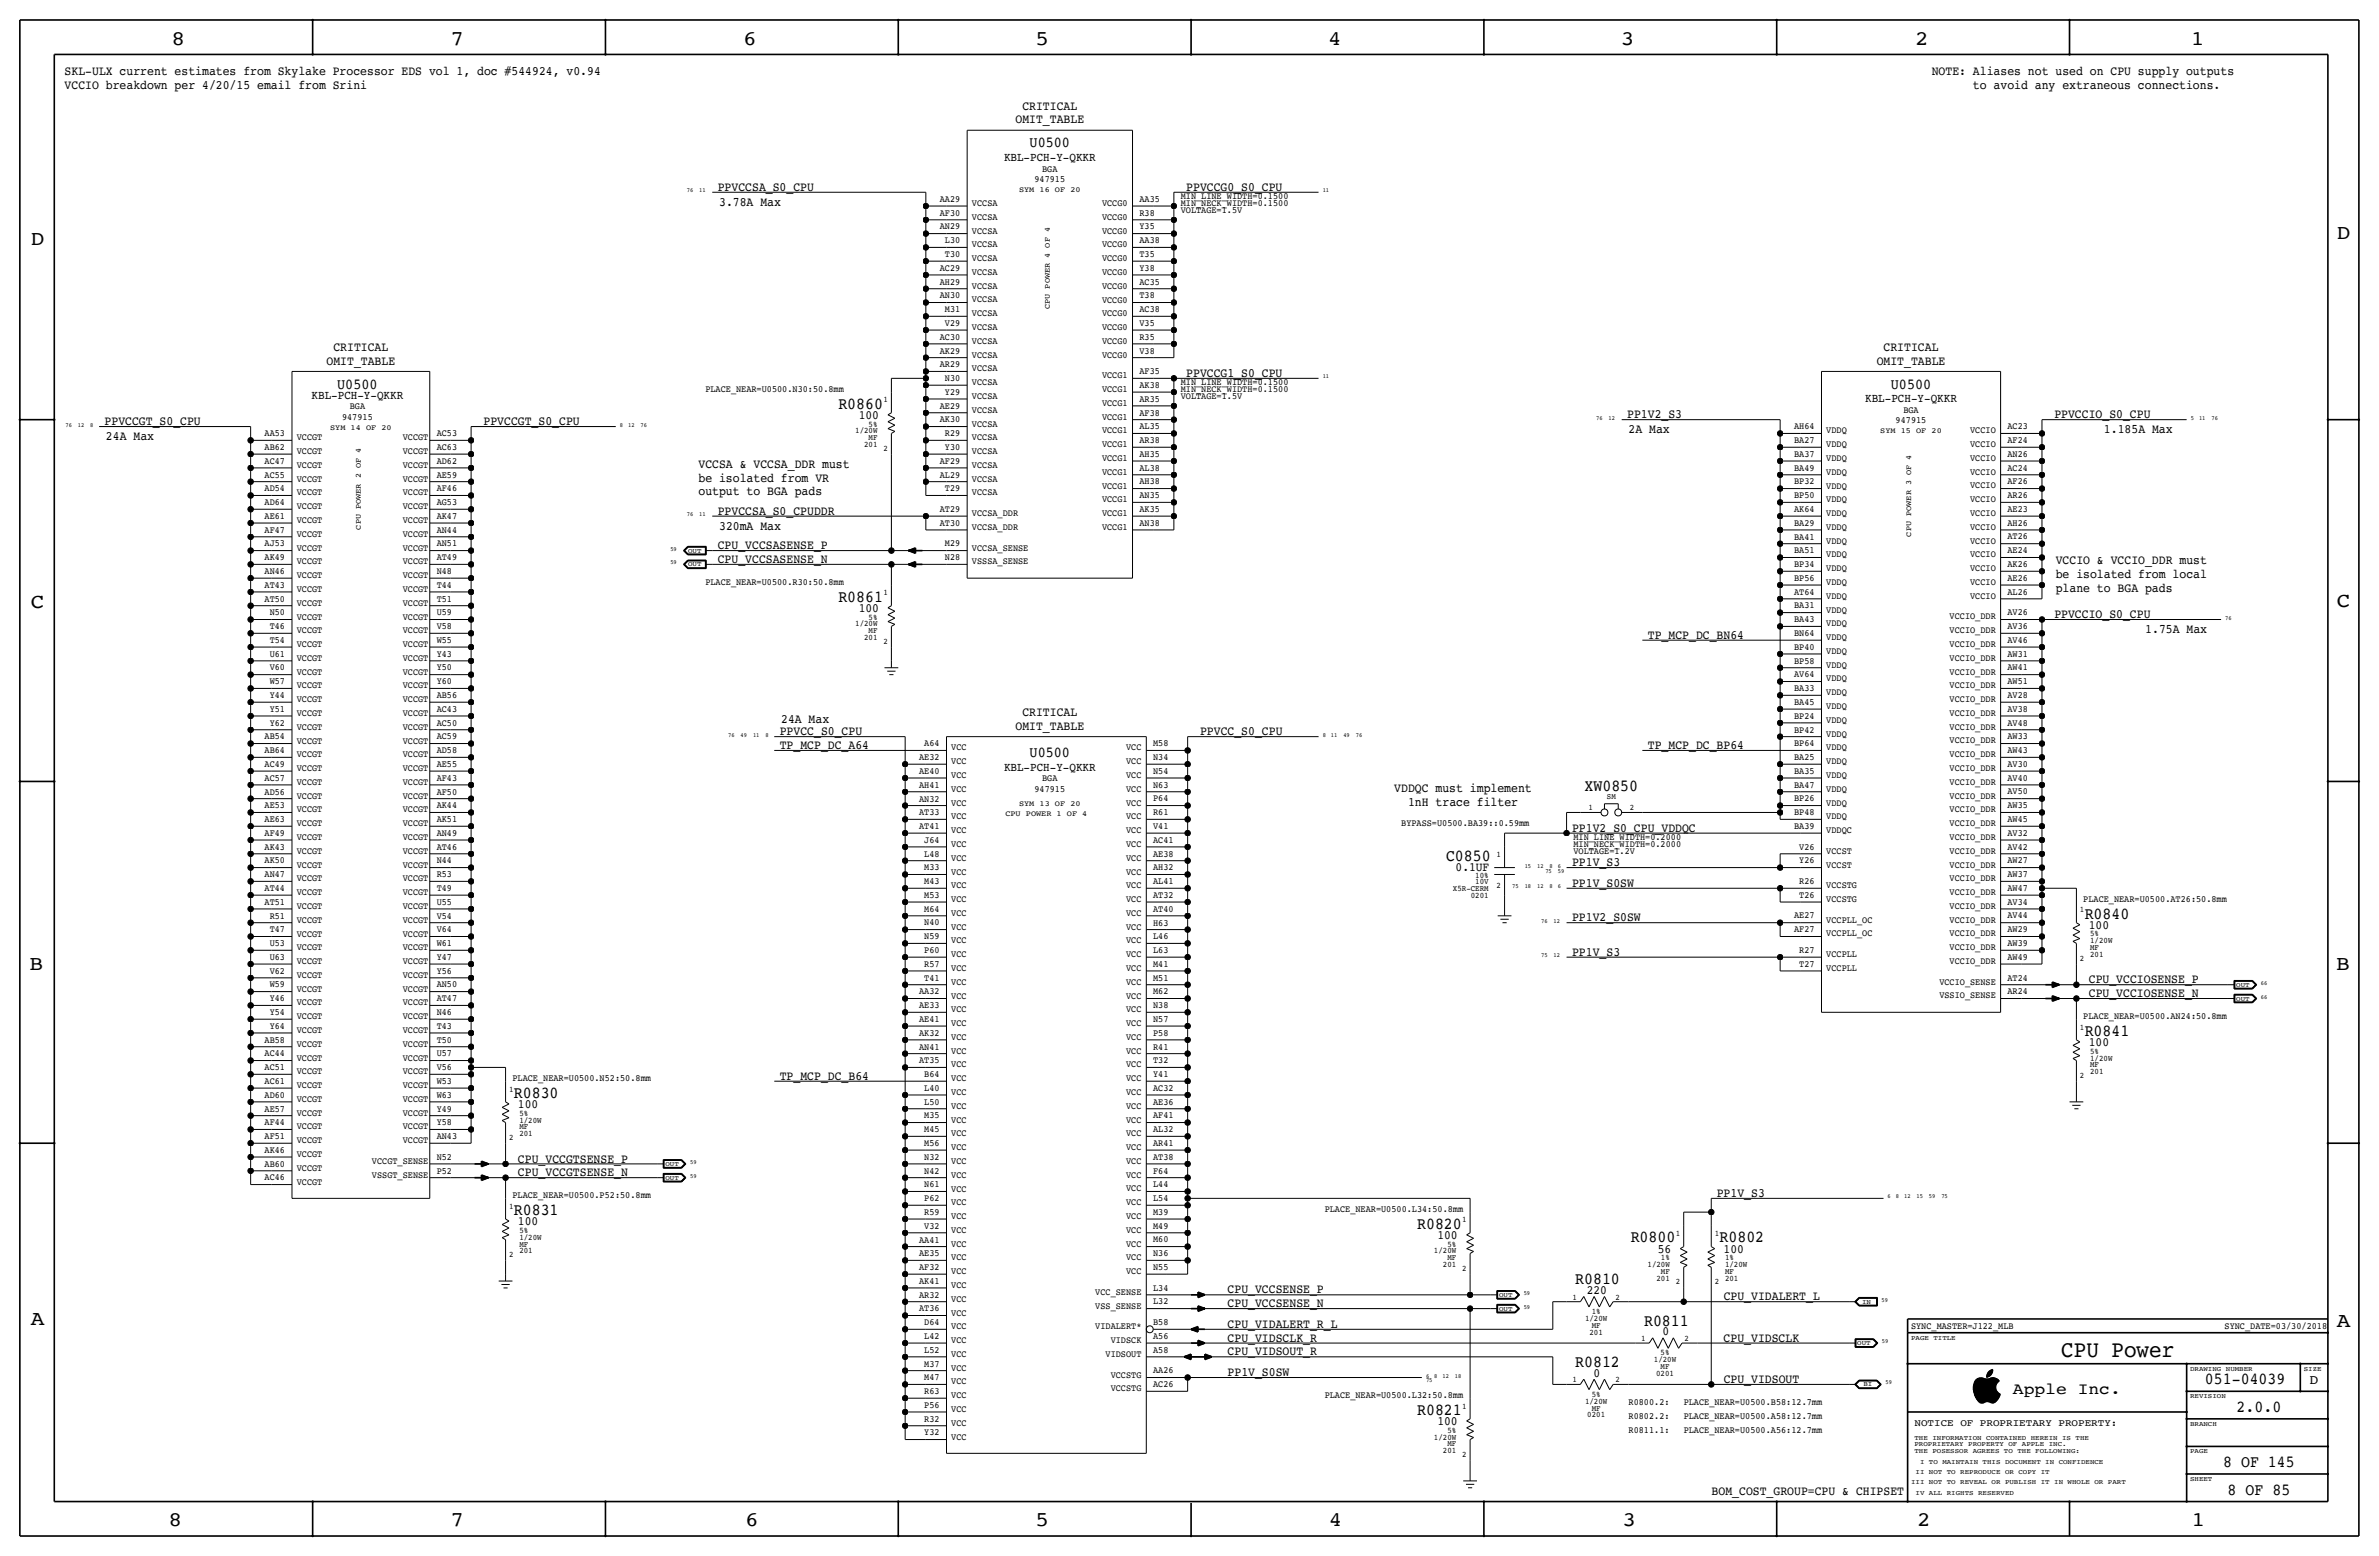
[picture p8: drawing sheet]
<svg xmlns="http://www.w3.org/2000/svg" width="877mm" height="574mm" viewBox="0 0 877 574" stroke-linecap="round" stroke-linejoin="round" font-family="sans-serif">
<defs><g id="words">
<text font-size="8.6" x="759.9" y="500.1">CPU Power</text>
<g font-size="7.6">
<text x="63.2" y="16.5">8</text>
<text x="166.1" y="16.5">7</text>
<text x="274" y="16.5">6</text>
<text x="381.7" y="16.5">5</text>
<text x="489.7" y="16.5">4</text>
<text x="597.6" y="16.5">3</text>
<text x="706.1" y="16.5">2</text>
<text x="807.7" y="16.5">1</text>
<text x="861.5" y="88.1">D</text>
<text x="11.4" y="90.4">D</text>
<text x="11.4" y="224.3">C</text>
<text x="861.5" y="223.8">C</text>
<text x="10.8" y="357.6">B</text>
<text x="861.3" y="357.4">B</text>
<text x="11.3" y="488.4">A</text>
<text x="861.5" y="489.2">A</text>
<text x="62.2" y="562.6">8</text>
<text x="166" y="562.6">7</text>
<text x="274.8" y="562.6">6</text>
<text x="381.7" y="562.6">5</text>
<text x="489.9" y="562.6">4</text>
<text x="598.1" y="562.6">3</text>
<text x="706.8" y="562.6">2</text>
<text x="807.9" y="562.6">1</text>
</g>
<g font-size="6.2">
<text x="309.1" y="150.6">R0860</text>
<text x="309.1" y="221.7">R0861</text>
<text x="584.2" y="291.6">XW0850</text>
<text x="533.1" y="317.2">C0850</text>
<text x="768.6" y="338.6">R0840</text>
<text x="768.6" y="381.8">R0841</text>
<text x="189.4" y="404.6">R0830</text>
<text x="189.4" y="447.8">R0831</text>
<text x="522.4" y="452.9">R0820</text>
<text x="601.2" y="458">R0800</text>
<text x="633.9" y="458">R0802</text>
<text x="580.7" y="473.5">R0810</text>
<text x="606.1" y="488.7">R0811</text>
<text x="580.7" y="503.9">R0812</text>
<text x="812.9" y="510.3">051-04039</text>
<text x="522.4" y="521.5">R0821</text>
<text x="824.6" y="520.4">2.0.0</text>
<text x="819.6" y="540.8">8 OF 145</text>
<text x="821.3" y="550.9">8 OF 85</text>
</g>
<text font-size="6" x="742.1" y="513.9">Apple Inc.</text>
<g font-size="5.6">
<text x="379.6" y="54.4">U0500</text>
<text x="124.3" y="143.3">U0500</text>
<text x="697.1" y="143.3">U0500</text>
<text x="379.6" y="279.1">U0500</text>
</g>
<text font-size="5" x="851.5" y="510.3">D</text>
<g font-size="4.7">
<text x="23.8" y="27.7">SKL-ULX current estimates from Skylake Processor EDS vol 1, doc #544924, v0.94</text>
<text x="712.2" y="27.7">NOTE: Aliases not used on CPU supply outputs</text>
<text x="23.8" y="32.8">VCCIO breakdown per 4/20/15 email from Srini</text>
<text x="727.4" y="32.8">to avoid any extraneous connections.</text>
<text x="376.9" y="40.4">CRITICAL</text>
<text x="374.4" y="45.5">OMIT_TABLE</text>
<text x="264.6" y="70.4">PPVCCSA_S0_CPU</text>
<text x="437.3" y="70.4">PPVCCG0_S0_CPU</text>
<text x="265.1" y="75.9">3.78A Max</text>
<text x="122.9" y="129.3">CRITICAL</text>
<text x="694.4" y="129.3">CRITICAL</text>
<text x="120.4" y="134.4">OMIT_TABLE</text>
<text x="691.9" y="134.4">OMIT_TABLE</text>
<text x="437.3" y="138.9">PPVCCG1_S0_CPU</text>
<text x="316.6" y="154.4">100</text>
<text x="599.9" y="154.2">PP1V2_S3</text>
<text x="757.4" y="154.2">PPVCCIO_S0_CPU</text>
<text x="38.6" y="156.7">PPVCCGT_S0_CPU</text>
<text x="178.3" y="156.7">PPVCCGT_S0_CPU</text>
<text x="600.4" y="159.8">2A Max</text>
<text x="775.7" y="159.8">1.185A Max</text>
<text x="39.1" y="162.3">24A Max</text>
<text x="257.5" y="172.5">VCCSA &amp; VCCSA_DDR must</text>
<text x="257.5" y="177.5">be isolated from VR</text>
<text x="257.5" y="182.6">output to BGA pads</text>
<text x="264.6" y="189.7">PPVCCSA_S0_CPUDDR</text>
<text x="265.1" y="195.3">320mA Max</text>
<text x="264.6" y="202.4">CPU_VCCSASENSE_P</text>
<text x="264.6" y="207.5">CPU_VCCSASENSE_N</text>
<text x="757.9" y="208">VCCIO &amp; VCCIO_DDR must</text>
<text x="757.9" y="213.1">be isolated from local</text>
<text x="757.9" y="218.2">plane to BGA pads</text>
<text x="316.6" y="225.6">100</text>
<text x="757.4" y="227.8">PPVCCIO_S0_CPU</text>
<text x="790.9" y="233.4">1.75A Max</text>
<text x="607.5" y="235.5">TP_MCP_DC_BN64</text>
<text x="376.9" y="263.9">CRITICAL</text>
<text x="288" y="266.4">24A Max</text>
<text x="374.4" y="269">OMIT_TABLE</text>
<text x="287.5" y="271">PPVCC_S0_CPU</text>
<text x="442.4" y="271">PPVCC_S0_CPU</text>
<text x="287.5" y="276.1">TP_MCP_DC_A64</text>
<text x="607.5" y="276.1">TP_MCP_DC_BP64</text>
<text x="514" y="291.8">VDDQC must implement</text>
<text x="519.1" y="296.9">1nH trace filter</text>
<text x="579.6" y="306.6">PP1V2_S0_CPU_VDDQC</text>
<text x="536.6" y="321.1">0.1UF</text>
<text x="579.6" y="319.3">PP1V_S3</text>
<text x="579.6" y="326.9">PP1V_S0SW</text>
<text x="579.6" y="339.6">PP1V2_S0SW</text>
<text x="770.1" y="342.4">100</text>
<text x="579.6" y="352.3">PP1V_S3</text>
<text x="770.1" y="362.5">CPU_VCCIOSENSE_P</text>
<text x="770.1" y="367.5">CPU_VCCIOSENSE_N</text>
<text x="770.1" y="385.6">100</text>
<text x="287.5" y="398">TP_MCP_DC_B64</text>
<text x="191" y="408.4">100</text>
<text x="191" y="428.5">CPU_VCCGTSENSE_P</text>
<text x="191" y="433.6">CPU_VCCGTSENSE_N</text>
<text x="632.9" y="441.2">PP1V_S3</text>
<text x="191" y="451.6">100</text>
<text x="529.9" y="456.7">100</text>
<text x="611.2" y="461.8">56</text>
<text x="635.5" y="461.8">100</text>
<text x="452.6" y="476.8">CPU_VCCSENSE_P</text>
<text x="585" y="477">220</text>
<text x="635.5" y="479.3">CPU_VIDALERT_L</text>
<text x="452.6" y="481.8">CPU_VCCSENSE_N</text>
<text x="452.6" y="489.5">CPU_VIDALERT_R_L</text>
<text x="452.6" y="494.5">CPU_VIDSCLK_R</text>
<text x="612.9" y="492.3">0</text>
<text x="635.5" y="494.5">CPU_VIDSCLK</text>
<text x="452.6" y="499.6">CPU_VIDSOUT_R</text>
<text x="452.6" y="507.2">PP1V_S0SW</text>
<text x="587.5" y="507.5">0</text>
<text x="635.5" y="509.8">CPU_VIDSOUT</text>
<text x="529.9" y="525.3">100</text>
<text x="631" y="550.9">BOM_COST_GROUP=CPU &amp; CHIPSET</text>
</g>
<g font-size="4.5">
<text x="370.1" y="59.4">KBL-PCH-Y-QKKR</text>
<text x="114.9" y="147.1">KBL-PCH-Y-QKKR</text>
<text x="687.6" y="148.3">KBL-PCH-Y-QKKR</text>
<text x="370.1" y="284.2">KBL-PCH-Y-QKKR</text>
</g>
<text font-size="3.7" x="705.8" y="525.5">NOTICE OF PROPRIETARY PROPERTY:</text>
<g font-size="3.5">
<text x="384.2" y="63.2">BGA</text>
<text x="381.4" y="67.1">947915</text>
<text x="346.5" y="74.4">AA29</text>
<text x="358.3" y="75.9">VCCSA</text>
<text x="406.3" y="75.9">VCCG0</text>
<text x="420.1" y="74.4">AA35</text>
<text x="435.3" y="75.9">MIN_NECK_WIDTH=0.1500</text>
<text x="435.3" y="73.4">MIN_LINE_WIDTH=0.1500</text>
<text x="346.5" y="79.5">AF30</text>
<text x="358.3" y="81">VCCSA</text>
<text x="406.3" y="81">VCCG0</text>
<text x="420.1" y="79.5">R38</text>
<text x="435.3" y="78.5">VOLTAGE=1.5V</text>
<text x="346.5" y="84.6">AN29</text>
<text x="348.4" y="89.7">L30</text>
<text x="358.3" y="86.1">VCCSA</text>
<text x="406.3" y="86.1">VCCG0</text>
<text x="420.1" y="84.6">Y35</text>
<text x="420.1" y="89.7">AA38</text>
<text x="348.4" y="94.7">T30</text>
<text x="358.3" y="91.2">VCCSA</text>
<text x="406.3" y="91.2">VCCG0</text>
<text x="420.1" y="94.7">T35</text>
<text x="346.5" y="99.8">AC29</text>
<text x="358.3" y="96.3">VCCSA</text>
<text x="358.3" y="101.3">VCCSA</text>
<text x="406.3" y="96.3">VCCG0</text>
<text x="406.3" y="101.3">VCCG0</text>
<text x="420.1" y="99.8">Y38</text>
<text x="346.5" y="104.9">AH29</text>
<text x="358.3" y="106.4">VCCSA</text>
<text x="406.3" y="106.4">VCCG0</text>
<text x="420.1" y="104.9">AC35</text>
<text x="346.5" y="110">AN30</text>
<text x="358.3" y="111.5">VCCSA</text>
<text x="406.3" y="111.5">VCCG0</text>
<text x="420.1" y="110">T38</text>
<text x="348.4" y="115.1">M31</text>
<text x="358.3" y="116.6">VCCSA</text>
<text x="406.3" y="116.6">VCCG0</text>
<text x="420.1" y="115.1">AC38</text>
<text x="346.5" y="125.2">AC30</text>
<text x="348.4" y="120.1">V29</text>
<text x="358.3" y="121.7">VCCSA</text>
<text x="406.3" y="121.7">VCCG0</text>
<text x="420.1" y="120.1">V35</text>
<text x="420.1" y="125.2">R35</text>
<text x="346.5" y="130.3">AK29</text>
<text x="358.3" y="126.7">VCCSA</text>
<text x="358.3" y="131.8">VCCSA</text>
<text x="406.3" y="131.8">VCCG0</text>
<text x="406.3" y="126.7">VCCG0</text>
<text x="420.1" y="130.3">V38</text>
<text x="346.5" y="135.4">AR29</text>
<text x="358.3" y="136.9">VCCSA</text>
<text x="420.1" y="137.9">AF35</text>
<text x="348.4" y="140.5">N30</text>
<text x="358.3" y="142">VCCSA</text>
<text x="406.3" y="139.4">VCCG1</text>
<text x="420.1" y="143">AK38</text>
<text x="435.3" y="142">MIN_LINE_WIDTH=0.1500</text>
<text x="260" y="144.5">PLACE_NEAR=U0500.N30:50.8mm</text>
<text x="348.4" y="145.5">Y29</text>
<text x="358.3" y="147.1">VCCSA</text>
<text x="406.3" y="149.6">VCCG1</text>
<text x="406.3" y="144.5">VCCG1</text>
<text x="420.1" y="148.1">AR35</text>
<text x="435.3" y="147.1">VOLTAGE=1.5V</text>
<text x="435.3" y="144.5">MIN_NECK_WIDTH=0.1500</text>
<text x="126.1" y="154.7">947915</text>
<text x="128.9" y="150.9">BGA</text>
<text x="346.5" y="155.7">AK30</text>
<text x="346.5" y="150.6">AE29</text>
<text x="358.3" y="152.1">VCCSA</text>
<text x="406.3" y="154.7">VCCG1</text>
<text x="420.1" y="153.2">AF38</text>
<text x="698.9" y="156">947915</text>
<text x="701.7" y="152.1">BGA</text>
<text x="97.5" y="160.8">AA53</text>
<text x="161" y="160.8">AC53</text>
<text x="348.4" y="160.8">R29</text>
<text x="358.3" y="157.2">VCCSA</text>
<text x="406.3" y="159.8">VCCG1</text>
<text x="420.1" y="158.2">AL35</text>
<text x="661.4" y="158.2">AH64</text>
<text x="673.3" y="159.7">VDDQ</text>
<text x="726.3" y="159.7">VCCIO</text>
<text x="740.1" y="158.2">AC23</text>
<text x="97.5" y="165.9">AB62</text>
<text x="109.4" y="162.3">VCCGT</text>
<text x="109.4" y="167.4">VCCGT</text>
<text x="148.5" y="167.4">VCCGT</text>
<text x="148.5" y="162.3">VCCGT</text>
<text x="161" y="165.9">AC63</text>
<text x="348.4" y="165.9">Y30</text>
<text x="358.3" y="162.3">VCCSA</text>
<text x="358.3" y="167.4">VCCSA</text>
<text x="406.3" y="164.8">VCCG1</text>
<text x="420.1" y="163.3">AR38</text>
<text x="661.4" y="163.3">BA27</text>
<text x="673.3" y="164.8">VDDQ</text>
<text x="726.3" y="164.8">VCCIO</text>
<text x="740.1" y="163.3">AF24</text>
<text x="97.5" y="170.9">AC47</text>
<text x="109.4" y="172.5">VCCGT</text>
<text x="148.5" y="172.5">VCCGT</text>
<text x="161" y="170.9">AD62</text>
<text x="346.5" y="170.9">AF29</text>
<text x="358.3" y="172.5">VCCSA</text>
<text x="406.3" y="169.9">VCCG1</text>
<text x="420.1" y="173.5">AL38</text>
<text x="420.1" y="168.4">AH35</text>
<text x="661.4" y="173.5">BA49</text>
<text x="661.4" y="168.4">BA37</text>
<text x="673.3" y="169.9">VDDQ</text>
<text x="726.3" y="169.9">VCCIO</text>
<text x="740.1" y="168.4">AN26</text>
<text x="740.1" y="173.4">AC24</text>
<text x="97.5" y="176">AC55</text>
<text x="109.4" y="177.5">VCCGT</text>
<text x="148.5" y="177.6">VCCGT</text>
<text x="161" y="176">AE59</text>
<text x="346.5" y="176">AL29</text>
<text x="358.3" y="177.5">VCCSA</text>
<text x="406.3" y="175">VCCG1</text>
<text x="420.1" y="178.6">AH38</text>
<text x="661.4" y="178.6">BP32</text>
<text x="673.3" y="175">VDDQ</text>
<text x="726.3" y="175">VCCIO</text>
<text x="740.1" y="178.5">AF26</text>
<text x="97.5" y="181.1">AD54</text>
<text x="109.4" y="182.6">VCCGT</text>
<text x="148.5" y="182.6">VCCGT</text>
<text x="161" y="181.1">AF46</text>
<text x="348.4" y="181.1">T29</text>
<text x="358.3" y="182.6">VCCSA</text>
<text x="406.3" y="185.2">VCCG1</text>
<text x="406.3" y="180.1">VCCG1</text>
<text x="420.1" y="183.6">AN35</text>
<text x="661.4" y="183.6">BP50</text>
<text x="673.3" y="180.1">VDDQ</text>
<text x="673.3" y="185.1">VDDQ</text>
<text x="726.3" y="180.1">VCCIO</text>
<text x="726.3" y="185.1">VCCIO</text>
<text x="740.1" y="183.6">AR26</text>
<text x="97.5" y="191.3">AE61</text>
<text x="97.5" y="186.2">AD64</text>
<text x="109.4" y="187.7">VCCGT</text>
<text x="148.5" y="187.7">VCCGT</text>
<text x="161" y="191.2">AK47</text>
<text x="161" y="186.2">AG53</text>
<text x="346.5" y="188.7">AT29</text>
<text x="358.3" y="190.2">VCCSA_DDR</text>
<text x="406.3" y="190.2">VCCG1</text>
<text x="420.1" y="188.7">AK35</text>
<text x="661.4" y="188.7">AK64</text>
<text x="673.3" y="190.2">VDDQ</text>
<text x="726.3" y="190.2">VCCIO</text>
<text x="740.1" y="188.7">AE23</text>
<text x="97.5" y="196.3">AF47</text>
<text x="109.4" y="197.9">VCCGT</text>
<text x="109.4" y="192.8">VCCGT</text>
<text x="148.5" y="197.9">VCCGT</text>
<text x="148.5" y="192.8">VCCGT</text>
<text x="161" y="196.3">AN44</text>
<text x="346.5" y="193.8">AT30</text>
<text x="358.3" y="195.3">VCCSA_DDR</text>
<text x="406.3" y="195.3">VCCG1</text>
<text x="420.1" y="193.8">AN38</text>
<text x="661.4" y="193.8">BA29</text>
<text x="673.3" y="195.3">VDDQ</text>
<text x="726.3" y="195.3">VCCIO</text>
<text x="740.1" y="193.8">AH26</text>
<text x="97.5" y="201.4">AJ53</text>
<text x="109.4" y="202.9">VCCGT</text>
<text x="148.5" y="203">VCCGT</text>
<text x="161" y="201.4">AN51</text>
<text x="348.4" y="201.4">M29</text>
<text x="358.3" y="202.9">VCCSA_SENSE</text>
<text x="661.4" y="203.9">BA51</text>
<text x="661.4" y="198.9">BA41</text>
<text x="673.3" y="200.4">VDDQ</text>
<text x="726.3" y="200.4">VCCIO</text>
<text x="740.1" y="198.8">AT26</text>
<text x="740.1" y="203.9">AE24</text>
<text x="97.5" y="206.5">AK49</text>
<text x="109.4" y="208">VCCGT</text>
<text x="148.5" y="208">VCCGT</text>
<text x="161" y="206.5">AT49</text>
<text x="348.4" y="206.5">N28</text>
<text x="358.3" y="208">VSSSA_SENSE</text>
<text x="661.4" y="209">BP34</text>
<text x="673.3" y="205.5">VDDQ</text>
<text x="726.3" y="205.5">VCCIO</text>
<text x="740.1" y="209">AK26</text>
<text x="97.5" y="211.6">AN46</text>
<text x="109.4" y="213.1">VCCGT</text>
<text x="148.5" y="213.1">VCCGT</text>
<text x="161" y="211.6">N48</text>
<text x="260" y="215.6">PLACE_NEAR=U0500.R30:50.8mm</text>
<text x="661.4" y="214.1">BP56</text>
<text x="673.3" y="210.5">VDDQ</text>
<text x="673.3" y="215.6">VDDQ</text>
<text x="726.3" y="210.6">VCCIO</text>
<text x="726.3" y="215.6">VCCIO</text>
<text x="740.1" y="214.1">AE26</text>
<text x="97.5" y="221.7">AT50</text>
<text x="97.5" y="216.7">AT43</text>
<text x="109.4" y="218.2">VCCGT</text>
<text x="148.5" y="218.2">VCCGT</text>
<text x="161" y="221.7">T51</text>
<text x="161" y="216.7">T44</text>
<text x="661.4" y="219.2">AT64</text>
<text x="673.3" y="220.7">VDDQ</text>
<text x="726.3" y="220.7">VCCIO</text>
<text x="740.1" y="219.2">AL26</text>
<text x="99.4" y="226.8">N50</text>
<text x="109.4" y="223.3">VCCGT</text>
<text x="148.5" y="223.3">VCCGT</text>
<text x="161" y="226.8">U59</text>
<text x="661.4" y="224.3">BA31</text>
<text x="673.3" y="225.8">VDDQ</text>
<text x="740.1" y="226.8">AV26</text>
<text x="99.4" y="231.9">T46</text>
<text x="109.4" y="233.4">VCCGT</text>
<text x="109.4" y="228.3">VCCGT</text>
<text x="148.5" y="233.4">VCCGT</text>
<text x="148.5" y="228.4">VCCGT</text>
<text x="161" y="231.9">V58</text>
<text x="661.4" y="229.3">BA43</text>
<text x="673.3" y="230.9">VDDQ</text>
<text x="718.8" y="233.4">VCCIO_DDR</text>
<text x="718.8" y="228.3">VCCIO_DDR</text>
<text x="740.1" y="231.9">AV36</text>
<text x="99.4" y="237">T54</text>
<text x="109.4" y="238.5">VCCGT</text>
<text x="148.5" y="238.5">VCCGT</text>
<text x="161" y="237">W55</text>
<text x="661.4" y="239.5">BP40</text>
<text x="661.4" y="234.4">BN64</text>
<text x="673.3" y="236">VDDQ</text>
<text x="718.8" y="238.5">VCCIO_DDR</text>
<text x="740.1" y="236.9">AV46</text>
<text x="99.4" y="242.1">U61</text>
<text x="109.4" y="243.6">VCCGT</text>
<text x="148.5" y="243.6">VCCGT</text>
<text x="161" y="242.1">Y43</text>
<text x="661.4" y="244.6">BP58</text>
<text x="673.3" y="241">VDDQ</text>
<text x="718.8" y="243.6">VCCIO_DDR</text>
<text x="740.1" y="242">AW31</text>
<text x="99.4" y="247.1">V60</text>
<text x="109.4" y="248.7">VCCGT</text>
<text x="148.5" y="248.7">VCCGT</text>
<text x="161" y="247.1">Y50</text>
<text x="661.4" y="249.7">AV64</text>
<text x="673.3" y="246.1">VDDQ</text>
<text x="673.3" y="251.2">VDDQ</text>
<text x="718.8" y="248.6">VCCIO_DDR</text>
<text x="740.1" y="247.1">AW41</text>
<text x="99.4" y="257.3">Y44</text>
<text x="99.4" y="252.2">W57</text>
<text x="109.4" y="253.7">VCCGT</text>
<text x="148.5" y="253.8">VCCGT</text>
<text x="161" y="252.2">Y60</text>
<text x="161" y="257.3">AB56</text>
<text x="661.4" y="254.7">BA33</text>
<text x="673.3" y="256.3">VDDQ</text>
<text x="718.8" y="253.7">VCCIO_DDR</text>
<text x="740.1" y="252.2">AW51</text>
<text x="740.1" y="257.3">AV28</text>
<text x="99.4" y="262.4">Y51</text>
<text x="109.4" y="258.8">VCCGT</text>
<text x="109.4" y="263.9">VCCGT</text>
<text x="148.5" y="258.8">VCCGT</text>
<text x="148.5" y="263.9">VCCGT</text>
<text x="161" y="262.4">AC43</text>
<text x="661.4" y="259.8">BA45</text>
<text x="673.3" y="261.4">VDDQ</text>
<text x="718.8" y="263.9">VCCIO_DDR</text>
<text x="718.8" y="258.8">VCCIO_DDR</text>
<text x="740.1" y="262.3">AV38</text>
<text x="99.4" y="267.5">Y62</text>
<text x="109.4" y="269">VCCGT</text>
<text x="148.5" y="269">VCCGT</text>
<text x="161" y="267.5">AC50</text>
<text x="661.4" y="270">BP42</text>
<text x="661.4" y="264.9">BP24</text>
<text x="673.3" y="266.4">VDDQ</text>
<text x="718.8" y="269">VCCIO_DDR</text>
<text x="740.1" y="267.4">AV48</text>
<text x="97.5" y="272.6">AB54</text>
<text x="109.4" y="274.1">VCCGT</text>
<text x="148.5" y="274.1">VCCGT</text>
<text x="161" y="272.5">AC59</text>
<text x="340.7" y="275.1">A64</text>
<text x="425.1" y="275.1">M58</text>
<text x="661.4" y="275.1">BP64</text>
<text x="673.3" y="271.5">VDDQ</text>
<text x="718.8" y="274">VCCIO_DDR</text>
<text x="740.1" y="272.5">AW33</text>
<text x="97.5" y="277.6">AB64</text>
<text x="109.4" y="279.1">VCCGT</text>
<text x="148.5" y="279.1">VCCGT</text>
<text x="161" y="277.6">AD58</text>
<text x="338.8" y="280.2">AE32</text>
<text x="350.7" y="276.6">VCC</text>
<text x="350.7" y="281.7">VCC</text>
<text x="415.2" y="276.6">VCC</text>
<text x="415.2" y="281.7">VCC</text>
<text x="425.1" y="280.2">N34</text>
<text x="661.4" y="280.1">BA25</text>
<text x="673.3" y="276.6">VDDQ</text>
<text x="673.3" y="281.7">VDDQ</text>
<text x="718.8" y="279.1">VCCIO_DDR</text>
<text x="740.1" y="277.6">AW43</text>
<text x="97.5" y="287.8">AC57</text>
<text x="97.5" y="282.7">AC49</text>
<text x="109.4" y="284.2">VCCGT</text>
<text x="148.5" y="284.2">VCCGT</text>
<text x="161" y="287.8">AF43</text>
<text x="161" y="282.7">AE55</text>
<text x="338.8" y="285.3">AE40</text>
<text x="350.7" y="286.8">VCC</text>
<text x="415.2" y="286.8">VCC</text>
<text x="425.1" y="285.2">N54</text>
<text x="661.4" y="285.2">BA35</text>
<text x="673.3" y="286.8">VDDQ</text>
<text x="718.8" y="284.2">VCCIO_DDR</text>
<text x="740.1" y="287.7">AV40</text>
<text x="740.1" y="282.7">AV30</text>
<text x="97.5" y="292.9">AD56</text>
<text x="109.4" y="289.3">VCCGT</text>
<text x="148.5" y="289.3">VCCGT</text>
<text x="161" y="292.9">AF50</text>
<text x="338.8" y="290.4">AH41</text>
<text x="350.7" y="291.9">VCC</text>
<text x="381.4" y="291.8">947915</text>
<text x="384.2" y="288">BGA</text>
<text x="415.2" y="291.9">VCC</text>
<text x="425.1" y="290.3">N63</text>
<text x="661.4" y="290.3">BA47</text>
<text x="673.3" y="291.8">VDDQ</text>
<text x="718.8" y="289.3">VCCIO_DDR</text>
<text x="740.1" y="292.8">AV50</text>
<text x="97.5" y="297.9">AE53</text>
<text x="109.4" y="299.5">VCCGT</text>
<text x="109.4" y="294.4">VCCGT</text>
<text x="148.5" y="299.5">VCCGT</text>
<text x="148.5" y="294.4">VCCGT</text>
<text x="161" y="297.9">AK44</text>
<text x="338.8" y="295.4">AN32</text>
<text x="350.7" y="296.9">VCC</text>
<text x="415.2" y="296.9">VCC</text>
<text x="425.1" y="295.4">P64</text>
<text x="661.4" y="295.4">BP26</text>
<text x="673.3" y="296.9">VDDQ</text>
<text x="718.8" y="299.4">VCCIO_DDR</text>
<text x="718.8" y="294.4">VCCIO_DDR</text>
<text x="740.1" y="297.9">AW35</text>
<text x="97.5" y="303">AE63</text>
<text x="109.4" y="304.5">VCCGT</text>
<text x="148.5" y="304.6">VCCGT</text>
<text x="161" y="303">AK51</text>
<text x="338.8" y="305.6">AT41</text>
<text x="338.8" y="300.5">AT33</text>
<text x="350.7" y="302">VCC</text>
<text x="415.2" y="302">VCC</text>
<text x="425.1" y="305.6">V41</text>
<text x="425.1" y="300.5">R61</text>
<text x="516.6" y="304.5">BYPASS=U0500.BA39::0.59mm</text>
<text x="661.4" y="305.6">BA39</text>
<text x="661.4" y="300.5">BP48</text>
<text x="673.3" y="302">VDDQ</text>
<text x="718.8" y="304.5">VCCIO_DDR</text>
<text x="740.1" y="303">AW45</text>
<text x="97.5" y="308.1">AF49</text>
<text x="109.4" y="309.6">VCCGT</text>
<text x="148.5" y="309.6">VCCGT</text>
<text x="161" y="308.1">AN49</text>
<text x="340.7" y="310.7">J64</text>
<text x="350.7" y="307.1">VCC</text>
<text x="415.2" y="307.1">VCC</text>
<text x="425.1" y="310.7">AC41</text>
<text x="580.1" y="309.6">MIN_LINE_WIDTH=0.2000</text>
<text x="673.3" y="307.1">VDDQC</text>
<text x="718.8" y="309.6">VCCIO_DDR</text>
<text x="740.1" y="308.1">AV32</text>
<text x="97.5" y="313.2">AK43</text>
<text x="109.4" y="314.7">VCCGT</text>
<text x="148.5" y="314.7">VCCGT</text>
<text x="161" y="313.2">AT46</text>
<text x="340.7" y="315.7">L48</text>
<text x="350.7" y="317.3">VCC</text>
<text x="350.7" y="312.2">VCC</text>
<text x="415.2" y="317.3">VCC</text>
<text x="415.2" y="312.2">VCC</text>
<text x="425.1" y="315.8">AE38</text>
<text x="580.1" y="312.2">MIN_NECK_WIDTH=0.2000</text>
<text x="580.1" y="314.7">VOLTAGE=1.2V</text>
<text x="663.3" y="313.2">V26</text>
<text x="673.3" y="314.7">VCCST</text>
<text x="718.8" y="314.7">VCCIO_DDR</text>
<text x="740.1" y="313.1">AV42</text>
<text x="97.5" y="323.3">AN47</text>
<text x="97.5" y="318.2">AK50</text>
<text x="109.4" y="319.8">VCCGT</text>
<text x="148.5" y="319.8">VCCGT</text>
<text x="161" y="323.3">R53</text>
<text x="161" y="318.2">N44</text>
<text x="340.7" y="320.8">M33</text>
<text x="350.7" y="322.3">VCC</text>
<text x="415.2" y="322.3">VCC</text>
<text x="425.1" y="320.8">AH32</text>
<text x="663.3" y="318.2">Y26</text>
<text x="673.3" y="319.8">VCCST</text>
<text x="718.8" y="319.8">VCCIO_DDR</text>
<text x="740.1" y="323.3">AW37</text>
<text x="740.1" y="318.2">AW27</text>
<text x="97.5" y="328.4">AT44</text>
<text x="109.4" y="324.9">VCCGT</text>
<text x="109.4" y="330">VCCGT</text>
<text x="148.5" y="324.9">VCCGT</text>
<text x="148.5" y="330">VCCGT</text>
<text x="161" y="328.4">T49</text>
<text x="340.7" y="325.9">M43</text>
<text x="350.7" y="327.4">VCC</text>
<text x="415.2" y="327.4">VCC</text>
<text x="425.1" y="325.9">AL41</text>
<text x="663.3" y="325.9">R26</text>
<text x="673.3" y="327.4">VCCSTG</text>
<text x="718.8" y="329.9">VCCIO_DDR</text>
<text x="718.8" y="324.9">VCCIO_DDR</text>
<text x="740.1" y="328.4">AW47</text>
<text x="97.5" y="333.5">AT51</text>
<text x="109.4" y="335">VCCGT</text>
<text x="148.5" y="335">VCCGT</text>
<text x="161" y="333.5">U55</text>
<text x="340.7" y="331">M53</text>
<text x="350.7" y="332.5">VCC</text>
<text x="415.2" y="332.5">VCC</text>
<text x="425.1" y="331">AT32</text>
<text x="663.3" y="330.9">T26</text>
<text x="673.3" y="332.5">VCCSTG</text>
<text x="718.8" y="335">VCCIO_DDR</text>
<text x="740.1" y="333.5">AV34</text>
<text x="768" y="332.5">PLACE_NEAR=U0500.AT26:50.8mm</text>
<text x="99.4" y="338.6">R51</text>
<text x="109.4" y="340.1">VCCGT</text>
<text x="148.5" y="340.1">VCCGT</text>
<text x="161" y="338.6">V54</text>
<text x="340.7" y="341.1">N40</text>
<text x="340.7" y="336.1">M64</text>
<text x="350.7" y="337.6">VCC</text>
<text x="415.2" y="337.6">VCC</text>
<text x="425.1" y="341.1">H63</text>
<text x="425.1" y="336.1">AT40</text>
<text x="661.4" y="338.6">AE27</text>
<text x="673.3" y="340.1">VCCPLL_OC</text>
<text x="718.8" y="340.1">VCCIO_DDR</text>
<text x="740.1" y="338.5">AV44</text>
<text x="99.4" y="343.7">T47</text>
<text x="109.4" y="345.2">VCCGT</text>
<text x="148.5" y="345.2">VCCGT</text>
<text x="161" y="343.7">V64</text>
<text x="340.7" y="346.2">N59</text>
<text x="350.7" y="342.7">VCC</text>
<text x="350.7" y="347.7">VCC</text>
<text x="415.2" y="342.7">VCC</text>
<text x="415.2" y="347.7">VCC</text>
<text x="425.1" y="346.2">L46</text>
<text x="661.4" y="343.6">AF27</text>
<text x="673.3" y="345.2">VCCPLL_OC</text>
<text x="718.8" y="345.2">VCCIO_DDR</text>
<text x="740.1" y="343.6">AW29</text>
<text x="99.4" y="353.8">U63</text>
<text x="99.4" y="348.7">U53</text>
<text x="109.4" y="350.3">VCCGT</text>
<text x="148.5" y="350.3">VCCGT</text>
<text x="161" y="353.8">Y47</text>
<text x="161" y="348.7">W61</text>
<text x="340.7" y="351.3">P60</text>
<text x="350.7" y="352.8">VCC</text>
<text x="415.2" y="352.8">VCC</text>
<text x="425.1" y="351.3">L63</text>
<text x="663.3" y="351.3">R27</text>
<text x="673.3" y="352.8">VCCPLL</text>
<text x="718.8" y="350.3">VCCIO_DDR</text>
<text x="740.1" y="353.8">AW49</text>
<text x="740.1" y="348.7">AW39</text>
<text x="99.4" y="358.9">V62</text>
<text x="109.4" y="355.3">VCCGT</text>
<text x="148.5" y="355.4">VCCGT</text>
<text x="161" y="358.9">Y56</text>
<text x="340.7" y="356.4">R57</text>
<text x="350.7" y="357.9">VCC</text>
<text x="415.2" y="357.9">VCC</text>
<text x="425.1" y="356.4">M41</text>
<text x="663.3" y="356.3">T27</text>
<text x="673.3" y="357.9">VCCPLL</text>
<text x="718.8" y="355.3">VCCIO_DDR</text>
<text x="99.4" y="364">W59</text>
<text x="109.4" y="365.5">VCCGT</text>
<text x="109.4" y="360.4">VCCGT</text>
<text x="148.5" y="360.4">VCCGT</text>
<text x="148.5" y="365.5">VCCGT</text>
<text x="161" y="364">AN50</text>
<text x="340.7" y="361.4">T41</text>
<text x="350.7" y="363">VCC</text>
<text x="415.2" y="363">VCC</text>
<text x="425.1" y="361.5">M51</text>
<text x="715" y="363">VCCIO_SENSE</text>
<text x="740.1" y="361.4">AT24</text>
<text x="99.4" y="369.1">Y46</text>
<text x="109.4" y="370.6">VCCGT</text>
<text x="148.5" y="370.6">VCCGT</text>
<text x="161" y="369">AT47</text>
<text x="338.8" y="371.6">AE33</text>
<text x="338.8" y="366.6">AA32</text>
<text x="350.7" y="368.1">VCC</text>
<text x="415.2" y="368.1">VCC</text>
<text x="425.1" y="371.6">N38</text>
<text x="425.1" y="366.5">M62</text>
<text x="715" y="368">VSSIO_SENSE</text>
<text x="740.1" y="366.5">AR24</text>
<text x="99.4" y="374.1">Y54</text>
<text x="109.4" y="375.7">VCCGT</text>
<text x="148.5" y="375.7">VCCGT</text>
<text x="161" y="374.1">N46</text>
<text x="338.8" y="376.7">AE41</text>
<text x="350.7" y="373.1">VCC</text>
<text x="415.2" y="373.1">VCC</text>
<text x="425.1" y="376.7">N57</text>
<text x="768" y="375.7">PLACE_NEAR=U0500.AN24:50.8mm</text>
<text x="99.4" y="379.2">Y64</text>
<text x="109.4" y="380.7">VCCGT</text>
<text x="148.5" y="380.8">VCCGT</text>
<text x="161" y="379.2">T43</text>
<text x="338.8" y="381.8">AK32</text>
<text x="350.7" y="378.2">VCC</text>
<text x="350.7" y="383.3">VCC</text>
<text x="415.2" y="383.3">VCC</text>
<text x="415.2" y="378.2">VCC</text>
<text x="425.1" y="381.8">P58</text>
<text x="97.5" y="389.4">AC44</text>
<text x="97.5" y="384.3">AB58</text>
<text x="109.4" y="385.8">VCCGT</text>
<text x="148.5" y="385.8">VCCGT</text>
<text x="161" y="389.4">U57</text>
<text x="161" y="384.3">T50</text>
<text x="338.8" y="386.9">AN41</text>
<text x="350.7" y="388.4">VCC</text>
<text x="415.2" y="388.4">VCC</text>
<text x="425.1" y="386.8">R41</text>
<text x="97.5" y="394.5">AC51</text>
<text x="109.4" y="390.9">VCCGT</text>
<text x="109.4" y="396">VCCGT</text>
<text x="148.5" y="396">VCCGT</text>
<text x="148.5" y="390.9">VCCGT</text>
<text x="161" y="394.5">V56</text>
<text x="338.8" y="391.9">AT35</text>
<text x="350.7" y="393.5">VCC</text>
<text x="415.2" y="393.5">VCC</text>
<text x="425.1" y="391.9">T32</text>
<text x="97.5" y="399.5">AC61</text>
<text x="109.4" y="401.1">VCCGT</text>
<text x="148.5" y="401.1">VCCGT</text>
<text x="161" y="399.5">W53</text>
<text x="188.9" y="398.5">PLACE_NEAR=U0500.N52:50.8mm</text>
<text x="340.7" y="397">B64</text>
<text x="350.7" y="398.5">VCC</text>
<text x="415.2" y="398.5">VCC</text>
<text x="425.1" y="397">Y41</text>
<text x="97.5" y="404.6">AD60</text>
<text x="109.4" y="406.1">VCCGT</text>
<text x="148.5" y="406.2">VCCGT</text>
<text x="161" y="404.6">W63</text>
<text x="340.7" y="407.2">L50</text>
<text x="340.7" y="402.1">L40</text>
<text x="350.7" y="403.6">VCC</text>
<text x="415.2" y="403.6">VCC</text>
<text x="425.1" y="407.2">AE36</text>
<text x="425.1" y="402.1">AC32</text>
<text x="97.5" y="409.7">AE57</text>
<text x="109.4" y="411.2">VCCGT</text>
<text x="148.5" y="411.2">VCCGT</text>
<text x="161" y="409.7">Y49</text>
<text x="340.7" y="412.3">M35</text>
<text x="350.7" y="408.7">VCC</text>
<text x="350.7" y="413.8">VCC</text>
<text x="415.2" y="408.7">VCC</text>
<text x="415.2" y="413.8">VCC</text>
<text x="425.1" y="412.3">AF41</text>
<text x="97.5" y="419.9">AF51</text>
<text x="97.5" y="414.8">AF44</text>
<text x="109.4" y="416.3">VCCGT</text>
<text x="148.5" y="416.3">VCCGT</text>
<text x="161" y="414.8">Y58</text>
<text x="161" y="419.8">AN43</text>
<text x="340.7" y="417.3">M45</text>
<text x="350.7" y="418.9">VCC</text>
<text x="415.2" y="418.9">VCC</text>
<text x="425.1" y="417.3">AL32</text>
<text x="97.5" y="424.9">AK46</text>
<text x="109.4" y="421.4">VCCGT</text>
<text x="148.5" y="421.4">VCCGT</text>
<text x="340.7" y="422.4">M56</text>
<text x="350.7" y="423.9">VCC</text>
<text x="415.2" y="423.9">VCC</text>
<text x="425.1" y="422.4">AR41</text>
<text x="97.5" y="430">AB60</text>
<text x="109.4" y="431.5">VCCGT</text>
<text x="109.4" y="426.5">VCCGT</text>
<text x="137.1" y="429">VCCGT_SENSE</text>
<text x="161" y="427.5">N52</text>
<text x="340.7" y="427.5">N32</text>
<text x="350.7" y="429">VCC</text>
<text x="415.2" y="429">VCC</text>
<text x="425.1" y="427.5">AT38</text>
<text x="97.5" y="435.1">AC46</text>
<text x="109.4" y="436.6">VCCGT</text>
<text x="137.1" y="434.1">VSSGT_SENSE</text>
<text x="161" y="432.6">P52</text>
<text x="340.7" y="437.6">N61</text>
<text x="340.7" y="432.6">N42</text>
<text x="350.7" y="434.1">VCC</text>
<text x="415.2" y="434.1">VCC</text>
<text x="425.1" y="437.7">L44</text>
<text x="425.1" y="432.6">F64</text>
<text x="188.9" y="441.7">PLACE_NEAR=U0500.P52:50.8mm</text>
<text x="340.7" y="442.7">P62</text>
<text x="350.7" y="439.2">VCC</text>
<text x="415.2" y="439.2">VCC</text>
<text x="425.1" y="442.7">L54</text>
<text x="340.7" y="447.8">R59</text>
<text x="350.7" y="444.3">VCC</text>
<text x="350.7" y="449.3">VCC</text>
<text x="415.2" y="449.3">VCC</text>
<text x="415.2" y="444.3">VCC</text>
<text x="425.1" y="447.8">M39</text>
<text x="488.4" y="446.8">PLACE_NEAR=U0500.L34:50.8mm</text>
<text x="340.7" y="452.9">V32</text>
<text x="350.7" y="454.4">VCC</text>
<text x="415.2" y="454.4">VCC</text>
<text x="425.1" y="452.9">M49</text>
<text x="338.8" y="458">AA41</text>
<text x="350.7" y="459.5">VCC</text>
<text x="415.2" y="459.5">VCC</text>
<text x="425.1" y="458">M60</text>
<text x="338.8" y="463.1">AE35</text>
<text x="350.7" y="464.6">VCC</text>
<text x="415.2" y="464.6">VCC</text>
<text x="425.1" y="463.1">N36</text>
<text x="338.8" y="473.2">AK41</text>
<text x="338.8" y="468.2">AF32</text>
<text x="350.7" y="469.7">VCC</text>
<text x="415.2" y="469.7">VCC</text>
<text x="425.1" y="468.1">N55</text>
<text x="338.8" y="478.3">AR32</text>
<text x="350.7" y="474.7">VCC</text>
<text x="350.7" y="479.8">VCC</text>
<text x="403.8" y="477.3">VCC_SENSE</text>
<text x="425.1" y="475.7">L34</text>
<text x="338.8" y="483.4">AT36</text>
<text x="350.7" y="484.9">VCC</text>
<text x="403.8" y="482.4">VSS_SENSE</text>
<text x="425.1" y="480.8">L32</text>
<text x="340.7" y="488.5">D64</text>
<text x="350.7" y="490">VCC</text>
<text x="403.8" y="490">VIDALERT*</text>
<text x="425.1" y="488.4">B58</text>
<text x="704.5" y="490">SYNC_MASTER=J122_MLB</text>
<text x="820.1" y="490">SYNC_DATE=03/30/2018</text>
<text x="340.7" y="493.5">L42</text>
<text x="350.7" y="495.1">VCC</text>
<text x="409.5" y="495">VIDSCK</text>
<text x="425.1" y="493.5">A56</text>
<text x="340.7" y="503.7">M37</text>
<text x="340.7" y="498.6">L52</text>
<text x="350.7" y="500.1">VCC</text>
<text x="407.6" y="500.1">VIDSOUT</text>
<text x="425.1" y="498.6">A58</text>
<text x="340.7" y="508.8">M47</text>
<text x="350.7" y="505.2">VCC</text>
<text x="409.5" y="507.7">VCCSTG</text>
<text x="425.1" y="506.2">AA26</text>
<text x="340.7" y="513.8">R63</text>
<text x="350.7" y="510.3">VCC</text>
<text x="350.7" y="515.4">VCC</text>
<text x="409.5" y="512.8">VCCSTG</text>
<text x="425.1" y="511.3">AC26</text>
<text x="488.4" y="515.4">PLACE_NEAR=U0500.L32:50.8mm</text>
<text x="340.7" y="518.9">P56</text>
<text x="350.7" y="520.5">VCC</text>
<text x="600.4" y="517.9">R0800.2:</text>
<text x="620.7" y="517.9">PLACE_NEAR=U0500.B58:12.7mm</text>
<text x="340.7" y="524">R32</text>
<text x="350.7" y="525.5">VCC</text>
<text x="600.4" y="523">R0802.2:</text>
<text x="620.7" y="523">PLACE_NEAR=U0500.A58:12.7mm</text>
<text x="340.7" y="529.1">Y32</text>
<text x="350.7" y="530.6">VCC</text>
<text x="600.4" y="528.1">R0811.1:</text>
<text x="620.7" y="528.1">PLACE_NEAR=U0500.A56:12.7mm</text>
</g>
<g font-size="3.1">
<text x="325.7" y="148.3">1</text>
<text x="315.3" y="159.8">1/20W</text>
<text x="320.2" y="157.2">5%</text>
<text x="318.6" y="164.8">201</text>
<text x="320.2" y="162.3">MF</text>
<text x="325.7" y="166.1">2</text>
<text x="325.7" y="219.5">1</text>
<text x="315.3" y="230.9">1/20W</text>
<text x="320.2" y="228.3">5%</text>
<text x="320.2" y="233.4">MF</text>
<text x="318.6" y="236">201</text>
<text x="325.7" y="237.2">2</text>
<text x="585.6" y="298.7">1</text>
<text x="592.4" y="294.4">SM</text>
<text x="600.9" y="298.7">2</text>
<text x="551.8" y="316">1</text>
<text x="543.9" y="323.6">10%</text>
<text x="535.6" y="328.4">X5R-CERM</text>
<text x="543.9" y="325.9">10V</text>
<text x="551.8" y="327.4">2</text>
<text x="542.2" y="331">0201</text>
<text x="766.8" y="336.3">1</text>
<text x="770.6" y="345.2">5%</text>
<text x="770.6" y="347.7">1/20W</text>
<text x="770.6" y="350.3">MF</text>
<text x="770.6" y="352.8">201</text>
<text x="766.8" y="354.1">2</text>
<text x="766.8" y="379.5">1</text>
<text x="770.6" y="388.4">5%</text>
<text x="770.6" y="393.4">MF</text>
<text x="770.6" y="390.9">1/20W</text>
<text x="770.6" y="396">201</text>
<text x="766.8" y="397.3">2</text>
<text x="187.7" y="402.3">1</text>
<text x="191.5" y="411.2">5%</text>
<text x="191.5" y="413.8">1/20W</text>
<text x="191.5" y="416.3">MF</text>
<text x="191.5" y="418.8">201</text>
<text x="187.7" y="420.1">2</text>
<text x="187.7" y="445.5">1</text>
<text x="191.5" y="454.4">5%</text>
<text x="539.1" y="450.6">1</text>
<text x="617.8" y="455.7">1</text>
<text x="632.2" y="455.7">1</text>
<text x="191.5" y="459.5">MF</text>
<text x="191.5" y="456.9">1/20W</text>
<text x="533.6" y="459.5">5%</text>
<text x="187.7" y="463.3">2</text>
<text x="191.5" y="462">201</text>
<text x="528.7" y="462">1/20W</text>
<text x="532" y="467.1">201</text>
<text x="533.6" y="464.6">MF</text>
<text x="607.4" y="467.1">1/20W</text>
<text x="612.3" y="464.6">1%</text>
<text x="636" y="467.1">1/20W</text>
<text x="636" y="464.6">1%</text>
<text x="539.1" y="468.4">2</text>
<text x="610.7" y="472.2">201</text>
<text x="612.3" y="469.6">MF</text>
<text x="617.8" y="473.5">2</text>
<text x="632.2" y="473.5">2</text>
<text x="636" y="472.2">201</text>
<text x="636" y="469.6">MF</text>
<text x="579.7" y="479">1</text>
<text x="595.6" y="479">2</text>
<text x="586.8" y="484.4">1%</text>
<text x="584.3" y="486.9">1/20W</text>
<text x="586" y="492">201</text>
<text x="586.8" y="489.5">MF</text>
<text x="605.1" y="494.3">1</text>
<text x="621" y="494.3">2</text>
<text x="609.7" y="502.2">1/20W</text>
<text x="612.2" y="499.6">5%</text>
<text x="579.7" y="509.5">1</text>
<text x="595.6" y="509.5">2</text>
<text x="610.6" y="507.2">0201</text>
<text x="612.2" y="504.7">MF</text>
<text x="586.8" y="514.9">5%</text>
<text x="539.1" y="519.2">1</text>
<text x="584.3" y="517.4">1/20W</text>
<text x="586.8" y="519.9">MF</text>
<text x="585.2" y="522.5">0201</text>
<text x="528.7" y="530.6">1/20W</text>
<text x="533.6" y="528.1">5%</text>
<text x="533.6" y="533.1">MF</text>
<text x="532" y="535.7">201</text>
<text x="539.1" y="537">2</text>
</g>
<g font-size="2.9">
<text x="375.7" y="70.9">SYM 16 OF 20</text>
<text x="387" y="113.9" transform="rotate(-90 387 113.9)">CPU POWER 4 OF 4</text>
<text x="121.7" y="158.5">SYM 14 OF 20</text>
<text x="693.2" y="159.8">SYM 15 OF 20</text>
<text x="133" y="195.2" transform="rotate(-90 133 195.2)">CPU POWER 2 OF 4</text>
<text x="704.5" y="197.8" transform="rotate(-90 704.5 197.8)">CPU POWER 3 OF 4</text>
<text x="375.7" y="296.9">SYM 13 OF 20</text>
<text x="370.6" y="300.7">CPU POWER 1 OF 4</text>
</g>
<g font-size="2.5">
<text x="253.7" y="203.7">OUT</text>
<text x="253.7" y="208.8">OUT</text>
<text x="824.4" y="363.7">OUT</text>
<text x="824.4" y="368.8">OUT</text>
<text x="245.3" y="429.8">OUT</text>
<text x="245.3" y="434.8">OUT</text>
<text x="552.7" y="478">OUT</text>
<text x="552.7" y="483.1">OUT</text>
<text x="686.5" y="480.6">IN</text>
<text x="684.7" y="495.8">OUT</text>
<text x="704.5" y="493.8">PAGE TITLE</text>
<text x="807.4" y="505.2">DRAWING NUMBER</text>
<text x="849.3" y="505.2">SIZE</text>
<text x="687" y="511">BI</text>
<text x="807.4" y="515.4">REVISION</text>
<text x="807.4" y="525.5">BRANCH</text>
<text x="705.8" y="533.1">PROPRIETARY PROPERTY OF APPLE INC.</text>
<text x="705.8" y="530.6">THE INFORMATION CONTAINED HEREIN IS THE</text>
<text x="705.8" y="535.7">THE POSESSOR AGREES TO THE FOLLOWING:</text>
<text x="707.8" y="539.5">I TO MAINTAIN THIS DOCUMENT IN CONFIDENCE</text>
<text x="807.4" y="535.7">PAGE</text>
<text x="706.2" y="543.3">II NOT TO REPRODUCE OR COPY IT</text>
<text x="807.4" y="545.8">SHEET</text>
<text x="704.5" y="547.1">III NOT TO REVEAL OR PUBLISH IT IN WHOLE OR PART</text>
<text x="706.2" y="550.9">IV ALL RIGHTS RESERVED</text>
</g>
<g font-size="2.3">
<text x="253.2" y="70.9">76</text>
<text x="257.8" y="70.9">11</text>
<text x="487.6" y="70.9">11</text>
<text x="487.6" y="139.4">11</text>
<text x="588.5" y="154.7">76</text>
<text x="593" y="154.7">12</text>
<text x="807.7" y="154.7">5</text>
<text x="810.7" y="154.7">11</text>
<text x="815.3" y="154.7">76</text>
<text x="24.1" y="157.2">76</text>
<text x="28.7" y="157.2">12</text>
<text x="33.3" y="157.2">8</text>
<text x="228.5" y="157.2">8</text>
<text x="231.6" y="157.2">12</text>
<text x="236.2" y="157.2">76</text>
<text x="253.2" y="190.2">76</text>
<text x="257.8" y="190.2">11</text>
<text x="247.1" y="202.9">59</text>
<text x="247.1" y="208">59</text>
<text x="820.4" y="228.3">76</text>
<text x="268.5" y="271.5">76</text>
<text x="273" y="271.5">49</text>
<text x="277.6" y="271.5">11</text>
<text x="282.2" y="271.5">8</text>
<text x="487.6" y="271.5">8</text>
<text x="490.7" y="271.5">11</text>
<text x="495.2" y="271.5">49</text>
<text x="499.8" y="271.5">76</text>
<text x="562.1" y="319.8">15</text>
<text x="566.7" y="319.8">12</text>
<text x="569.7" y="321.6">75</text>
<text x="571.2" y="319.8">8</text>
<text x="574.3" y="319.8">6</text>
<text x="574.3" y="321.6">59</text>
<text x="557.5" y="327.4">75</text>
<text x="562.1" y="327.4">18</text>
<text x="566.7" y="327.4">12</text>
<text x="571.2" y="327.4">8</text>
<text x="574.3" y="327.4">6</text>
<text x="568.1" y="340.1">76</text>
<text x="572.7" y="340.1">12</text>
<text x="568.1" y="352.8">75</text>
<text x="572.7" y="352.8">12</text>
<text x="833.5" y="363">66</text>
<text x="833.5" y="368">66</text>
<text x="254.4" y="429">59</text>
<text x="254.4" y="434.1">59</text>
<text x="695.9" y="441.7">6</text>
<text x="699" y="441.7">8</text>
<text x="702" y="441.7">12</text>
<text x="706.6" y="441.7">15</text>
<text x="711.1" y="441.7">59</text>
<text x="715.7" y="441.7">75</text>
<text x="561.7" y="477.3">59</text>
<text x="693.7" y="479.8">59</text>
<text x="561.7" y="482.3">59</text>
<text x="693.8" y="495">59</text>
<text x="525.7" y="507.7">6</text>
<text x="525.7" y="509.6">75</text>
<text x="528.8" y="507.7">8</text>
<text x="531.8" y="507.7">12</text>
<text x="536.4" y="507.7">18</text>
<text x="695.1" y="510.3">59</text>
</g>
</g></defs>
<g fill="none" stroke="#000" stroke-width=".37">
<path d="M356.6 48h60.9zM356.6 48v165.1zM417.5 48v165.1zM262.6 70.9h78.7zM341.3 75.9h7.6zM341.3 70.9v5zM341.3 75.9v5.1zM348.9 75.9h7.7zM417.5 75.9h7.6zM425.1 75.9h7.7zM432.8 70.9h53.3zM432.8 70.9v5z"/>
<path d="M432.8 75.9v5.1zM341.3 81h7.6zM341.3 86.1h7.6zM341.3 91.2h7.6zM341.3 96.3h7.6zM341.3 81v5.1zM341.3 86.1v5.1zM341.3 91.2v5.1zM341.3 96.3v5zM348.9 96.3h7.7zM348.9 81h7.7zM348.9 86.1h7.7z"/>
<path d="M348.9 91.2h7.7zM417.5 96.3h7.6zM417.5 91.2h7.6zM417.5 86.1h7.6zM417.5 81h7.6zM425.1 81h7.7zM425.1 86.1h7.7zM425.1 91.2h7.7zM425.1 96.3h7.7zM432.8 81v5.1zM432.8 86.1v5.1zM432.8 91.2v5.1z"/>
<path d="M432.8 96.3v5zM341.3 106.4h7.6zM341.3 111.5h7.6zM341.3 116.6h7.6zM341.3 101.3v5.1zM341.3 101.3h7.6zM341.3 106.4v5.1zM341.3 111.5v5.1zM341.3 116.6v5.1zM348.9 116.6h7.7zM348.9 111.5h7.7zM348.9 106.4h7.7z"/>
<path d="M348.9 101.3h7.7zM417.5 101.3h7.6zM417.5 106.4h7.6zM417.5 111.5h7.6zM417.5 116.6h7.6zM425.1 101.3h7.7zM425.1 106.4h7.7zM425.1 111.5h7.7zM425.1 116.6h7.7zM432.8 101.3v5.1zM432.8 106.4v5.1zM432.8 111.5v5.1z"/>
<path d="M432.8 116.6v5.1zM107.6 136.9h50.8zM107.6 136.9v304.8zM158.4 136.9v304.8zM328.6 139.4h12.7zM328.6 139.4v5.1zM341.3 121.7h7.6zM341.3 126.7h7.6zM341.3 131.8h7.6zM341.3 136.9h7.6zM341.3 121.7v5zM341.3 126.7v5.1z"/>
<path d="M341.3 131.8v5.1zM341.3 136.9v2.5zM341.3 139.4v2.6zM348.9 121.7h7.7zM348.9 126.7h7.7zM348.9 136.9h7.7zM348.9 131.8h7.7zM417.5 131.8h7.6zM417.5 139.4h7.6zM417.5 126.7h7.6zM417.5 121.7h7.6zM425.1 121.7h7.7z"/>
<path d="M425.1 139.4h7.7zM425.1 126.7h7.7zM425.1 131.8h7.7zM432.8 121.7v5zM432.8 126.7v5.1zM432.8 139.4h53.3zM432.8 139.4v5.1zM671.5 136.9v236.2zM671.5 136.9h66.1zM737.6 136.9v236.2zM36.5 157.2h55.9zM92.4 157.2v5.1z"/>
<path d="M173.7 157.2h53.3zM173.7 157.2v5.1zM327.4 158l2.5 1zM327.4 155.4l2.5 1.3zM327.4 152.9l2.5 1.3zM327.4 158l2.5-1.3zM327.4 155.4l2.5-1.2zM327.4 152.9l1.2-.8zM328.6 159.8l1.3-.8zM328.6 159.8v7.6zM328.6 144.5v7.6zM341.3 147.1h7.6z"/>
<path d="M341.3 152.1h7.6zM341.3 157.2h7.6zM341.3 142v5.1zM341.3 142h7.6zM341.3 147.1v5zM341.3 152.1v5.1zM341.3 157.2v5.1zM348.9 157.2h7.7zM348.9 147.1h7.7zM348.9 152.1h7.7zM348.9 142h7.7zM417.5 149.6h7.6z"/>
<path d="M417.5 144.5h7.6zM417.5 154.7h7.6zM417.5 159.8h7.6zM425.1 144.5h7.7zM425.1 149.6h7.7zM425.1 154.7h7.7zM425.1 159.8h7.7zM432.8 144.5v5.1zM432.8 149.6v5.1zM432.8 154.7v5.1zM432.8 159.8v5zM597.9 154.7h58.4z"/>
<path d="M656.3 159.8h7.6zM656.3 154.7v5.1zM656.3 159.8v5zM663.9 159.8h7.6zM737.6 159.8h7.6zM745.2 159.8h7.6zM752.8 154.7h53.3zM752.8 154.7v5.1zM752.8 159.8v5zM92.4 162.3v5.1zM92.4 167.4v5.1zM92.4 172.5v5z"/>
<path d="M92.4 177.5v5.1zM92.4 162.3h7.6zM92.4 167.4h7.6zM92.4 172.5h7.6zM92.4 177.5h7.6zM100 162.3h7.6zM100 167.4h7.6zM100 172.5h7.6zM100 177.5h7.6zM158.4 177.5h7.7zM158.4 172.5h7.7zM158.4 167.4h7.7z"/>
<path d="M158.4 162.3h7.7zM166.1 167.4h7.6zM166.1 172.5h7.6zM166.1 177.5h7.6zM166.1 162.3h7.6zM173.7 162.3v5.1zM173.7 167.4v5.1zM173.7 172.5v5zM173.7 177.5v5.1zM328.6 167.4v35.5zM341.3 162.3h7.6zM341.3 167.4h7.6z"/>
<path d="M341.3 172.5h7.6zM341.3 177.5h7.6zM341.3 162.3v5.1zM341.3 167.4v5.1zM341.3 172.5v5zM341.3 177.5v5.1zM348.9 162.3h7.7zM348.9 172.5h7.7zM348.9 177.5h7.7zM348.9 167.4h7.7zM417.5 175h7.6zM417.5 169.9h7.6z"/>
<path d="M417.5 164.8h7.6zM425.1 164.8h7.7zM425.1 169.9h7.7zM425.1 175h7.7zM432.8 164.8v5.1zM432.8 169.9v5.1zM432.8 175v5.1zM656.3 164.8h7.6zM656.3 169.9h7.6zM656.3 175h7.6zM656.3 164.8v5.1zM656.3 169.9v5.1z"/>
<path d="M656.3 175v5.1zM663.9 164.8h7.6zM663.9 169.9h7.6zM663.9 175h7.6zM737.6 169.9h7.6zM737.6 164.8h7.6zM737.6 175h7.6zM745.2 164.8h7.6zM745.2 169.9h7.6zM745.2 175h7.6zM752.8 164.8v5.1zM752.8 169.9v5.1z"/>
<path d="M752.8 175v5.1zM92.4 182.6v5.1zM92.4 187.7v5.1zM92.4 187.7h7.6zM92.4 192.8v5.1zM92.4 197.9v5zM92.4 182.6h7.6zM92.4 192.8h7.6zM92.4 197.9h7.6zM100 187.7h7.6zM100 182.6h7.6zM100 192.8h7.6z"/>
<path d="M100 197.9h7.6zM158.4 197.9h7.7zM158.4 192.8h7.7zM158.4 182.6h7.7zM158.4 187.7h7.7zM166.1 182.6h7.6zM166.1 192.8h7.6zM166.1 197.9h7.6zM166.1 187.7h7.6zM173.7 182.6v5.1zM173.7 187.7v5.1zM173.7 192.8v5.1z"/>
<path d="M173.7 197.9v5zM262.6 190.2h78.7zM341.3 182.6h7.6zM341.3 190.2v5.1zM341.3 190.2h7.6zM341.3 195.3h7.6zM348.9 195.3h7.7zM348.9 182.6h7.7zM348.9 190.2h7.7zM417.5 195.3h7.6zM417.5 185.2h7.6zM417.5 190.2h7.6z"/>
<path d="M417.5 180.1h7.6zM425.1 185.2h7.7zM425.1 180.1h7.7zM425.1 190.2h7.7zM425.1 195.3h7.7zM432.8 180.1v5.1zM432.8 185.2v5zM432.8 190.2v5.1zM656.3 180.1h7.6zM656.3 190.2h7.6zM656.3 195.3h7.6zM656.3 180.1v5.1z"/>
<path d="M656.3 185.2v5zM656.3 185.2h7.6zM656.3 190.2v5.1zM656.3 195.3v5.1zM663.9 180.1h7.6zM663.9 185.2h7.6zM663.9 190.2h7.6zM663.9 195.3h7.6zM737.6 190.2h7.6zM737.6 180.1h7.6zM737.6 185.2h7.6zM737.6 195.3h7.6z"/>
<path d="M745.2 180.1h7.6zM745.2 190.2h7.6zM745.2 195.3h7.6zM745.2 185.2h7.6zM752.8 180.1v5.1zM752.8 185.2v5zM752.8 190.2v5.1zM752.8 195.3v5.1zM92.4 202.9v5.1zM92.4 208v5.1zM92.4 213.1v5.1zM92.4 218.2v5.1z"/>
<path d="M92.4 202.9h7.6zM92.4 208h7.6zM92.4 213.1h7.6zM92.4 218.2h7.6zM100 202.9h7.6zM100 213.1h7.6zM100 208h7.6zM100 218.2h7.6zM158.4 218.2h7.7zM158.4 208h7.7zM158.4 213.1h7.7zM158.4 202.9h7.7z"/>
<path d="M166.1 202.9h7.6zM166.1 213.1h7.6zM166.1 218.2h7.6zM166.1 208h7.6zM173.7 202.9v5.1zM173.7 208v5.1zM173.7 213.1v5.1zM173.7 218.2v5.1zM252 208l1.5 1.6zM252 202.9l1.5 1.6zM252 208l1.5-1.5zM252 202.9l1.5-1.5z"/>
<path d="M252.1 208l1.5-1.4zM252.1 202.9l1.5-1.4zM252.1 208l1.5 1.5zM252.1 202.9l1.5 1.5zM252.3 208l1.3-1.3zM252.3 202.9l1.3-1.3zM252.3 208l1.3 1.4zM252.3 202.9l1.3 1.4zM252.4 208l1.3 1.3zM252.4 202.9l1.3 1.3zM252.4 208l1.3-1.2zM252.4 202.9l1.3-1.2z"/>
<path d="M253.5 206.5h6.8zM253.5 201.4h6.8zM253.5 209.6h6.8zM253.5 204.5h6.8zM253.6 209.5h6.6zM253.6 204.4h6.6zM253.6 206.6h6.6zM253.6 201.5h6.6zM253.6 206.7h6.5zM253.6 201.6h6.5zM253.6 209.4h6.5zM253.6 204.3h6.5z"/>
<path d="M253.7 206.8h6.3zM253.7 209.3h6.3zM253.7 201.7h6.3zM253.7 204.2h6.3zM260 206.8v2.5zM260 201.7v2.5zM260 208h2.6zM260 202.9h2.6zM260.1 206.7v2.7zM260.1 201.6v2.7zM260.2 206.6v2.9zM260.2 201.5v2.9z"/>
<path d="M260.3 206.5v3.1zM260.3 201.4v3.1zM262.6 208h66zM262.6 202.9h66zM328.6 208h20.3zM328.6 208v7.6zM328.6 202.9h20.3zM328.6 215.6v7.7zM348.9 202.9h7.7zM348.9 208h7.7zM356.6 213.1h60.9zM656.3 200.4h7.6z"/>
<path d="M656.3 205.5h7.6zM656.3 210.6h7.6zM656.3 215.6h7.6zM656.3 200.4v5.1zM656.3 205.5v5.1zM656.3 210.6v5zM656.3 215.6v5.1zM663.9 200.4h7.6zM663.9 205.5h7.6zM663.9 210.6h7.6zM663.9 215.6h7.6zM737.6 210.6h7.6z"/>
<path d="M737.6 205.5h7.6zM737.6 200.4h7.6zM737.6 215.6h7.6zM745.2 200.4h7.6zM745.2 210.6h7.6zM745.2 215.6h7.6zM745.2 205.5h7.6zM752.8 200.4v5.1zM752.8 205.5v5.1zM752.8 210.6v5zM752.8 215.6v5.1zM92.4 223.3v5z"/>
<path d="M92.4 228.3v5.1zM92.4 228.3h7.6zM92.4 233.4v5.1zM92.4 238.5v5.1zM92.4 223.3h7.6zM92.4 233.4h7.6zM92.4 238.5h7.6zM100 223.3h7.6zM100 228.3h7.6zM100 238.5h7.6zM100 233.4h7.6zM158.4 233.4h7.7z"/>
<path d="M158.4 238.5h7.7zM158.4 228.3h7.7zM158.4 223.3h7.7zM166.1 223.3h7.6zM166.1 233.4h7.6zM166.1 238.5h7.6zM166.1 228.3h7.6zM173.7 223.3v5zM173.7 228.3v5.1zM173.7 233.4v5.1zM173.7 238.5v5.1zM327.4 229.1l2.5 1z"/>
<path d="M327.4 226.6l2.5 1.2zM327.4 224l2.5 1.3zM327.4 229.1l2.5-1.3zM327.4 226.6l2.5-1.3zM327.4 224l1.2-.7zM328.6 230.9l1.3-.8zM328.6 238.5v5.1zM328.6 230.9v7.6zM605.5 236h58.4zM656.3 220.7h7.6zM656.3 230.9h7.6zM656.3 220.7v5.1z"/>
<path d="M656.3 225.8v5.1zM656.3 225.8h7.6zM656.3 230.9v10.1zM663.9 236h7.6zM663.9 230.9h7.6zM663.9 220.7h7.6zM663.9 225.8h7.6zM737.6 233.4h7.6zM737.6 228.3h7.6zM737.6 238.5h7.6zM737.6 220.7h7.6zM745.2 228.3h7.6z"/>
<path d="M745.2 233.4h7.6zM745.2 238.5h7.6zM745.2 220.7h7.6zM752.8 228.3h66zM752.8 228.3v5.1zM752.8 233.4v5.1zM752.8 238.5v5.1zM92.4 243.6v5.1zM92.4 248.7v5zM92.4 253.7v5.1zM92.4 258.8v5.1zM92.4 243.6h7.6z"/>
<path d="M92.4 248.7h7.6zM92.4 253.7h7.6zM92.4 258.8h7.6zM100 243.6h7.6zM100 248.7h7.6zM100 253.7h7.6zM100 258.8h7.6zM158.4 258.8h7.7zM158.4 253.7h7.7zM158.4 248.7h7.7zM158.4 243.6h7.7zM166.1 243.6h7.6z"/>
<path d="M166.1 248.7h7.6zM166.1 258.8h7.6zM166.1 253.7h7.6zM173.7 243.6v5.1zM173.7 248.7v5zM173.7 253.7v5.1zM173.7 258.8v5.1zM326.1 246.1h5.1zM327.1 247.4h3zM327.9 248.7h1.5zM328.6 243.6v2.5zM656.3 241h7.6z"/>
<path d="M656.3 246.1h7.6zM656.3 251.2h7.6zM656.3 256.3h7.6zM656.3 241v5.1zM656.3 246.1v5.1zM656.3 251.2v5.1zM656.3 256.3v5.1zM663.9 241h7.6zM663.9 246.1h7.6zM663.9 251.2h7.6zM663.9 256.3h7.6zM737.6 258.8h7.6z"/>
<path d="M737.6 253.7h7.6zM737.6 248.7h7.6zM737.6 243.6h7.6zM745.2 243.6h7.6zM745.2 253.7h7.6zM745.2 258.8h7.6zM745.2 248.7h7.6zM752.8 243.6v5.1zM752.8 248.7v5zM752.8 253.7v5.1zM752.8 258.8v5.1zM92.4 263.9v5.1z"/>
<path d="M92.4 269v5.1zM92.4 274.1v5zM92.4 274.1h7.6zM92.4 279.1v5.1zM92.4 263.9h7.6zM92.4 269h7.6zM92.4 279.1h7.6zM100 279.1h7.6zM100 274.1h7.6zM100 269h7.6zM100 263.9h7.6zM158.4 269h7.7z"/>
<path d="M158.4 263.9h7.7zM158.4 279.1h7.7zM158.4 274.1h7.7zM166.1 263.9h7.6zM166.1 269h7.6zM166.1 274.1h7.6zM166.1 279.1h7.6zM173.7 263.9v5.1zM173.7 269v5.1zM173.7 274.1v5zM173.7 279.1v5.1zM285.4 271.5h48.3z"/>
<path d="M285.4 276.6h55.9zM333.7 271.5v10.2zM341.3 276.6h7.6zM348.9 271.5v264.2zM348.9 271.5h73.7zM422.6 276.6h7.6zM422.6 271.5v264.2zM430.2 276.6h7.6zM437.8 271.5h48.3zM437.8 271.5v5.1zM437.8 276.6v5.1zM605.5 276.6h58.4z"/>
<path d="M656.3 261.4h7.6zM656.3 266.4h7.6zM656.3 271.5h7.6zM656.3 261.4v5zM656.3 266.4v5.1zM656.3 271.5v10.2zM663.9 266.4h7.6zM663.9 261.4h7.6zM663.9 271.5h7.6zM663.9 276.6h7.6zM737.6 279.1h7.6zM737.6 274.1h7.6z"/>
<path d="M737.6 269h7.6zM737.6 263.9h7.6zM745.2 263.9h7.6zM745.2 274.1h7.6zM745.2 279.1h7.6zM745.2 269h7.6zM752.8 263.9v5.1zM752.8 269v5.1zM752.8 274.1v5zM752.8 279.1v5.1zM92.4 284.2v5.1zM92.4 289.3v5.1z"/>
<path d="M92.4 294.4v5.1zM92.4 299.5v5zM92.4 284.2h7.6zM92.4 289.3h7.6zM92.4 294.4h7.6zM92.4 299.5h7.6zM100 284.2h7.6zM100 289.3h7.6zM100 294.4h7.6zM100 299.5h7.6zM158.4 289.3h7.7zM158.4 294.4h7.7z"/>
<path d="M158.4 299.5h7.7zM158.4 284.2h7.7zM166.1 284.2h7.6zM166.1 289.3h7.6zM166.1 294.4h7.6zM166.1 299.5h7.6zM173.7 284.2v5.1zM173.7 289.3v5.1zM173.7 294.4v5.1zM173.7 299.5v5zM333.7 281.7v5.1zM333.7 286.8v5z"/>
<path d="M333.7 291.8v5.1zM333.7 296.9v5.1zM333.7 281.7h7.6zM333.7 286.8h7.6zM333.7 291.8h7.6zM333.7 296.9h7.6zM341.3 281.7h7.6zM341.3 286.8h7.6zM341.3 291.8h7.6zM341.3 296.9h7.6zM422.6 281.7h7.6zM422.6 291.8h7.6z"/>
<path d="M422.6 286.8h7.6zM422.6 296.9h7.6zM430.2 281.7h7.6zM430.2 286.8h7.6zM430.2 291.8h7.6zM430.2 296.9h7.6zM437.8 281.7v5.1zM437.8 286.8v5zM437.8 291.8v5.1zM437.8 296.9v5.1zM577.5 299.5v7.6zM577.5 299.5h5.1z"/>
<path d="M582.6 299.5h7.6zM591.5 296.3v1.9zM591.5 296.3h5.1zM596.6 296.3v1.9zM597.9 299.5h7.6zM605.5 299.5h50.8zM656.3 286.8h7.6zM656.3 291.8h7.6zM656.3 296.9h7.6zM656.3 281.7v5.1zM656.3 281.7h7.6zM656.3 286.8v5z"/>
<path d="M656.3 291.8v5.1zM656.3 296.9v2.6zM656.3 299.5v2.5zM663.9 281.7h7.6zM663.9 286.8h7.6zM663.9 291.8h7.6zM663.9 296.9h7.6zM737.6 299.5h7.6zM737.6 294.4h7.6zM737.6 289.3h7.6zM737.6 284.2h7.6zM745.2 284.2h7.6z"/>
<path d="M745.2 289.3h7.6zM745.2 294.4h7.6zM745.2 299.5h7.6zM752.8 284.2v5.1zM752.8 289.3v5.1zM752.8 294.4v5.1zM752.8 299.5v5zM92.4 304.5v5.1zM92.4 309.6v5.1zM92.4 314.7v5.1zM92.4 314.7h7.6zM92.4 319.8v5.1z"/>
<path d="M92.4 304.5h7.6zM92.4 309.6h7.6zM92.4 319.8h7.6zM100 304.5h7.6zM100 309.6h7.6zM100 314.7h7.6zM100 319.8h7.6zM158.4 319.8h7.7zM158.4 314.7h7.7zM158.4 309.6h7.7zM158.4 304.5h7.7zM166.1 304.5h7.6z"/>
<path d="M166.1 309.6h7.6zM166.1 314.7h7.6zM166.1 319.8h7.6zM173.7 304.5v5.1zM173.7 309.6v5.1zM173.7 314.7v5.1zM173.7 319.8v5.1zM333.7 302v5.1zM333.7 302h7.6zM333.7 307.1v5.1zM333.7 312.2v5zM333.7 317.2v5.1z"/>
<path d="M333.7 307.1h7.6zM333.7 312.2h7.6zM333.7 317.2h7.6zM341.3 302h7.6zM341.3 317.2h7.6zM341.3 307.1h7.6zM341.3 312.2h7.6zM422.6 302h7.6zM422.6 317.2h7.6zM422.6 307.1h7.6zM422.6 312.2h7.6zM430.2 302h7.6z"/>
<path d="M430.2 307.1h7.6zM430.2 312.2h7.6zM430.2 317.2h7.6zM437.8 302v5.1zM437.8 307.1v5.1zM437.8 312.2v5zM437.8 317.2v5.1zM550.9 319.8h7.6zM554.7 307.1h22.8zM554.7 307.1v5.1zM554.7 312.2v7.6zM577.5 307.1h86.4z"/>
<path d="M577.5 319.8h78.8zM656.3 314.7h7.6zM656.3 302h7.6zM656.3 319.8h7.6zM656.3 314.7v5.1zM663.9 319.8h7.6zM663.9 314.7h7.6zM663.9 302h7.6zM663.9 307.1h7.6zM737.6 309.6h7.6zM737.6 319.8h7.6zM737.6 314.7h7.6z"/>
<path d="M737.6 304.5h7.6zM745.2 304.5h7.6zM745.2 314.7h7.6zM745.2 319.8h7.6zM745.2 309.6h7.6zM752.8 304.5v5.1zM752.8 309.6v5.1zM752.8 314.7v5.1zM752.8 319.8v5.1zM92.4 324.9v5zM92.4 329.9v5.1zM92.4 335v5.1z"/>
<path d="M92.4 324.9h7.6zM92.4 329.9h7.6zM92.4 335h7.6zM100 329.9h7.6zM100 324.9h7.6zM100 335h7.6zM158.4 329.9h7.7zM158.4 324.9h7.7zM158.4 335h7.7zM166.1 324.9h7.6zM166.1 329.9h7.6zM166.1 335h7.6z"/>
<path d="M173.7 324.9v5zM173.7 329.9v5.1zM173.7 335v5.1zM333.7 322.3v5.1zM333.7 327.4v5.1zM333.7 332.5v5.1zM333.7 337.6v5zM333.7 322.3h7.6zM333.7 327.4h7.6zM333.7 332.5h7.6zM333.7 337.6h7.6zM341.3 327.4h7.6z"/>
<path d="M341.3 322.3h7.6zM341.3 332.5h7.6zM341.3 337.6h7.6zM422.6 322.3h7.6zM422.6 327.4h7.6zM422.6 337.6h7.6zM422.6 332.5h7.6zM430.2 322.3h7.6zM430.2 327.4h7.6zM430.2 332.5h7.6zM430.2 337.6h7.6zM437.8 322.3v5.1z"/>
<path d="M437.8 327.4v5.1zM437.8 332.5v5.1zM437.8 337.6v5zM550.9 322.3h7.6zM552.1 337.6h5.1zM553.2 338.8h3zM554.7 329.9v5.1zM554.7 335v2.6zM554.7 322.3v7.6zM577.5 327.4h78.8zM656.3 327.4h7.6zM656.3 332.5h7.6z"/>
<path d="M656.3 327.4v5.1zM663.9 327.4h7.6zM663.9 332.5h7.6zM737.6 335h7.6zM737.6 329.9h7.6zM737.6 324.9h7.6zM745.2 324.9h7.6zM745.2 335h7.6zM745.2 329.9h7.6zM752.8 327.4h12.7zM752.8 324.9v2.5zM752.8 327.4v2.5z"/>
<path d="M752.8 329.9v5.1zM752.8 335v5.1zM765.5 327.4v5.1zM765.5 332.5v7.6zM92.4 340.1v5.1zM92.4 345.2v5.1zM92.4 350.3v5zM92.4 355.3v5.1zM92.4 340.1h7.6zM92.4 345.2h7.6zM92.4 350.3h7.6zM92.4 355.3h7.6z"/>
<path d="M100 345.2h7.6zM100 340.1h7.6zM100 350.3h7.6zM100 355.3h7.6zM158.4 350.3h7.7zM158.4 355.3h7.7zM158.4 345.2h7.7zM158.4 340.1h7.7zM166.1 340.1h7.6zM166.1 350.3h7.6zM166.1 355.3h7.6zM166.1 345.2h7.6z"/>
<path d="M173.7 340.1v5.1zM173.7 345.2v5.1zM173.7 350.3v5zM173.7 355.3v5.1zM333.7 342.6v5.1zM333.7 342.6h7.6zM333.7 347.7v5.1zM333.7 352.8v5.1zM333.7 357.9v5.1zM333.7 347.7h7.6zM333.7 352.8h7.6zM333.7 357.9h7.6z"/>
<path d="M341.3 342.6h7.6zM341.3 352.8h7.6zM341.3 347.7h7.6zM341.3 357.9h7.6zM422.6 342.6h7.6zM422.6 347.7h7.6zM422.6 352.8h7.6zM422.6 357.9h7.6zM430.2 342.6h7.6zM430.2 347.7h7.6zM430.2 352.8h7.6zM430.2 357.9h7.6z"/>
<path d="M437.8 342.6v5.1zM437.8 347.7v5.1zM437.8 352.8v5.1zM437.8 357.9v5.1zM553.9 340.1h1.5zM577.5 352.8h78.8zM577.5 340.1h78.8zM656.3 352.8h7.6zM656.3 340.1h7.6zM656.3 352.8v5.1zM656.3 357.9h7.6zM656.3 340.1v5.1z"/>
<path d="M656.3 345.2h7.6zM663.9 352.8h7.6zM663.9 357.9h7.6zM663.9 340.1h7.6zM663.9 345.2h7.6zM737.6 340.1h7.6zM737.6 345.2h7.6zM737.6 355.3h7.6zM737.6 350.3h7.6zM745.2 340.1h7.6zM745.2 345.2h7.6zM745.2 350.3h7.6z"/>
<path d="M745.2 355.3h7.6zM752.8 340.1v5.1zM752.8 345.2v5.1zM752.8 350.3v5zM764.2 347l2.6-1.1zM764.2 344.7l2.6-1.3zM764.2 342.1l2.6-1.2zM764.2 347l1.3 .7zM764.2 344.7l2.6 1.2zM764.2 342.1l2.6 1.3zM765.5 355.3v7.7zM765.5 347.7v7.6z"/>
<path d="M765.5 340.1l1.3 .8zM92.4 360.4v5.1zM92.4 360.4h7.6zM92.4 365.5v5.1zM92.4 370.6v5.1zM92.4 375.7v5zM92.4 365.5h7.6zM92.4 370.6h7.6zM92.4 375.7h7.6zM100 360.4h7.6zM100 370.6h7.6zM100 365.5h7.6z"/>
<path d="M100 375.7h7.6zM158.4 360.4h7.7zM158.4 370.6h7.7zM158.4 365.5h7.7zM158.4 375.7h7.7zM166.1 360.4h7.6zM166.1 365.5h7.6zM166.1 375.7h7.6zM166.1 370.6h7.6zM173.7 360.4v5.1zM173.7 365.5v5.1zM173.7 370.6v5.1z"/>
<path d="M173.7 375.7v5zM333.7 363v5zM333.7 368v5.1zM333.7 373.1v5.1zM333.7 378.2v5.1zM333.7 363h7.6zM333.7 368h7.6zM333.7 373.1h7.6zM333.7 378.2h7.6zM341.3 378.2h7.6zM341.3 373.1h7.6zM341.3 368h7.6z"/>
<path d="M341.3 363h7.6zM422.6 373.1h7.6zM422.6 368h7.6zM422.6 363h7.6zM422.6 378.2h7.6zM430.2 368h7.6zM430.2 363h7.6zM430.2 373.1h7.6zM430.2 378.2h7.6zM437.8 363v5zM437.8 368v5.1zM437.8 373.1v5.1z"/>
<path d="M437.8 378.2v5.1zM671.5 373.1h66.1zM737.6 368h7.6zM737.6 363h7.6zM745.2 363h20.3zM745.2 368h20.3zM765.5 363h55.9zM765.5 368h55.9zM765.5 368v7.7zM765.5 375.7v7.6zM821.4 363h2.5zM821.4 368h2.5z"/>
<path d="M823.6 361.4h6.8zM823.6 366.5h6.8zM823.6 364.5h6.8zM823.6 361.4v3.1zM823.6 369.6h6.8zM823.6 366.5v3.1zM823.7 361.5v2.9zM823.7 364.4h6.7zM823.7 366.6v2.9zM823.7 369.5h6.7zM823.7 361.5h6.7zM823.7 366.6h6.7z"/>
<path d="M823.8 361.6h6.5zM823.8 366.7h6.5zM823.8 361.6v2.7zM823.8 364.3h6.5zM823.8 366.7v2.7zM823.8 369.4h6.5zM823.9 361.7h6.4zM823.9 361.7v2.5zM823.9 364.2h6.4zM823.9 366.8h6.4zM823.9 366.8v2.5zM823.9 369.3h6.4z"/>
<path d="M830.3 364.2l1.2-1.2zM830.3 369.3l1.2-1.3zM830.3 361.7l1.2 1.3zM830.3 366.8l1.2 1.2zM830.3 364.3l1.4-1.3zM830.3 369.4l1.4-1.4zM830.3 361.6l1.4 1.4zM830.3 366.7l1.4 1.3zM830.4 364.4l1.4-1.4zM830.4 369.5l1.4-1.5zM830.4 361.5l1.4 1.5zM830.4 366.6l1.4 1.4z"/>
<path d="M830.4 361.4l1.6 1.6zM830.4 366.5l1.6 1.5zM830.4 364.5l1.6-1.5zM832 368l-1.6 1.6zM92.4 380.7v5.1zM92.4 385.8v5.1zM92.4 390.9v5.1zM92.4 396v5.1zM92.4 380.7h7.6zM92.4 385.8h7.6zM92.4 390.9h7.6zM92.4 396h7.6z"/>
<path d="M100 380.7h7.6zM100 385.8h7.6zM100 396h7.6zM100 390.9h7.6zM158.4 380.7h7.7zM158.4 385.8h7.7zM158.4 396h7.7zM158.4 390.9h7.7zM166.1 380.7h7.6zM166.1 385.8h7.6zM166.1 390.9h7.6zM166.1 396h7.6z"/>
<path d="M173.7 380.7v5.1zM173.7 385.8v5.1zM173.7 390.9v2.5zM173.7 393.4h12.7zM173.7 393.4v2.6zM173.7 396v5.1zM186.4 393.4v5.1zM186.4 398.5v7.6zM285.4 398.5h55.9zM333.7 383.3v5.1zM333.7 388.4v5zM333.7 388.4h7.6z"/>
<path d="M333.7 393.4v10.2zM333.7 383.3h7.6zM333.7 393.4h7.6zM341.3 383.3h7.6zM341.3 393.4h7.6zM341.3 388.4h7.6zM341.3 398.5h7.6zM422.6 398.5h7.6zM422.6 388.4h7.6zM422.6 393.4h7.6zM422.6 383.3h7.6zM430.2 393.4h7.6z"/>
<path d="M430.2 383.3h7.6zM430.2 388.4h7.6zM430.2 398.5h7.6zM437.8 383.3v5.1zM437.8 388.4v5zM437.8 393.4v5.1zM437.8 398.5v5.1zM764.2 390.1l2.6-1zM764.2 387.9l2.6-1.3zM764.2 385.3l2.6-1.3zM764.2 390.1l1.3 .8zM764.2 387.9l2.6 1.2z"/>
<path d="M764.2 385.3l2.6 1.3zM765.5 398.5v5.1zM765.5 390.9v7.6zM765.5 383.3l1.3 .7zM92.4 401.1v5zM92.4 401.1h7.6zM92.4 406.1v5.1zM92.4 411.2v5.1zM92.4 416.3v5.1zM92.4 406.1h7.6zM92.4 411.2h7.6zM92.4 416.3h7.6z"/>
<path d="M100 406.1h7.6zM100 401.1h7.6zM100 411.2h7.6zM100 416.3h7.6zM158.4 406.1h7.7zM158.4 411.2h7.7zM158.4 416.3h7.7zM158.4 401.1h7.7zM166.1 401.1h7.6zM166.1 406.1h7.6zM166.1 416.3h7.6zM166.1 411.2h7.6z"/>
<path d="M173.7 401.1v5zM173.7 406.1v5.1zM173.7 411.2v5.1zM173.7 416.3v5.1zM185.1 413l2.6-1zM185.1 410.7l2.6-1.3zM185.1 408.2l2.6-1.3zM185.1 413l1.3 .8zM185.1 410.7l2.6 1.3zM185.1 408.2l2.6 1.2zM186.4 413.8v7.6zM186.4 406.1l1.3 .8z"/>
<path d="M333.7 403.6v5.1zM333.7 408.7v5.1zM333.7 413.8v5zM333.7 418.8v5.1zM333.7 403.6h7.6zM333.7 408.7h7.6zM333.7 413.8h7.6zM333.7 418.8h7.6zM341.3 403.6h7.6zM341.3 408.7h7.6zM341.3 413.8h7.6zM341.3 418.8h7.6z"/>
<path d="M422.6 408.7h7.6zM422.6 413.8h7.6zM422.6 418.8h7.6zM422.6 403.6h7.6zM430.2 413.8h7.6zM430.2 403.6h7.6zM430.2 408.7h7.6zM430.2 418.8h7.6zM437.8 403.6v5.1zM437.8 408.7v5.1zM437.8 413.8v5zM437.8 418.8v5.1z"/>
<path d="M763 406.1h5zM764 407.4h3zM764.7 408.7h1.6zM765.5 403.6v2.5zM92.4 421.4v5.1zM92.4 421.4h7.6zM92.4 426.5v5zM92.4 431.5v5.1zM92.4 426.5h7.6zM92.4 431.5h7.6zM92.4 436.6h7.6zM100 421.4h7.6z"/>
<path d="M100 426.5h7.6zM100 431.5h7.6zM100 436.6h7.6zM158.4 434.1h7.7zM158.4 429h7.7zM158.4 421.4h7.7zM166.1 421.4h7.6zM166.1 434.1h20.3zM166.1 429h20.3zM186.4 434.1v7.6zM186.4 421.4v7.6zM186.4 434.1h55.9z"/>
<path d="M186.4 429h55.9zM242.3 434.1h2.5zM242.3 429h2.5zM244.5 432.5h6.8zM244.5 427.4h6.8zM244.5 435.7h6.8zM244.5 432.5v3.2zM244.5 430.6h6.8zM244.5 427.4v3.2zM244.6 432.6v3zM244.6 435.6h6.7zM244.6 427.5v3z"/>
<path d="M244.6 430.5h6.7zM244.6 432.6h6.7zM244.6 427.5h6.7zM244.7 432.7v2.8zM244.7 435.5h6.5zM244.7 427.6v2.8zM244.7 430.4h6.5zM244.7 432.7h6.5zM244.7 427.6h6.5zM244.8 432.8h6.4zM244.8 432.8v2.6zM244.8 435.4h6.4z"/>
<path d="M244.8 427.7h6.4zM244.8 427.7v2.6zM244.8 430.3h6.4zM251.2 435.4l1.2-1.3zM251.2 430.3l1.2-1.3zM251.2 432.8l1.2 1.3zM251.2 427.7l1.2 1.3zM251.2 432.7l1.4 1.4zM251.2 427.6l1.4 1.4zM251.3 435.6l1.4-1.5zM251.3 430.5l1.4-1.5zM251.3 432.6l1.4 1.5z"/>
<path d="M251.3 427.5l1.4 1.5zM251.3 432.5l1.6 1.6zM251.3 427.4l1.6 1.6zM251.3 435.7l1.6-1.6zM251.3 430.6l1.6-1.6zM252.6 434.1l-1.4 1.4zM252.6 429l-1.4 1.4zM333.7 423.9v5.1zM333.7 429v5.1zM333.7 429h7.6zM333.7 434.1v5.1zM333.7 439.2v5z"/>
<path d="M333.7 423.9h7.6zM333.7 434.1h7.6zM333.7 439.2h7.6zM341.3 423.9h7.6zM341.3 429h7.6zM341.3 434.1h7.6zM341.3 439.2h7.6zM422.6 429h7.6zM422.6 423.9h7.6zM422.6 439.2h7.6zM422.6 434.1h7.6zM430.2 434.1h7.6z"/>
<path d="M430.2 423.9h7.6zM430.2 429h7.6zM430.2 439.2h7.6zM437.8 423.9v5.1zM437.8 429v5.1zM437.8 434.1v5.1zM437.8 439.2v2.5zM107.6 441.7h50.8zM185.1 456.2l2.6-1zM185.1 453.9l2.6-1.3zM185.1 451.4l2.6-1.3zM185.1 456.2l1.3 .7z"/>
<path d="M185.1 453.9l2.6 1.3zM185.1 451.4l2.6 1.2zM186.4 456.9v7.7zM186.4 441.7v7.6zM186.4 449.3l1.3 .8zM333.7 444.2v5.1zM333.7 449.3v5.1zM333.7 454.4v5.1zM333.7 459.5v5.1zM333.7 444.2h7.6zM333.7 449.3h7.6zM333.7 454.4h7.6z"/>
<path d="M333.7 459.5h7.6zM341.3 444.2h7.6zM341.3 459.5h7.6zM341.3 449.3h7.6zM341.3 454.4h7.6zM422.6 449.3h7.6zM422.6 444.2h7.6zM422.6 454.4h7.6zM422.6 459.5h7.6zM430.2 459.5h7.6zM430.2 444.2h7.6zM430.2 449.3h7.6z"/>
<path d="M430.2 454.4h7.6zM437.8 441.7v2.5zM437.8 444.2v5.1zM437.8 449.3v5.1zM437.8 454.4v5.1zM437.8 459.5v5.1zM437.8 441.7h104.2zM540.7 457.7l2.6 1.3zM540.7 455.2l2.6 1.2zM540.7 457.7l2.6-1.3zM540.7 455.2l1.3-.8zM542 441.7v5.1z"/>
<path d="M542 446.8v7.6zM620.7 446.8h10.2zM620.7 446.8v5.1zM620.7 451.9v7.6zM630.9 441.7v5.1zM630.9 446.8v5.1zM630.9 441.7h63.5zM630.9 451.9v7.6zM630.9 459.5l1.3 .7zM183.8 472.2h5.1zM184.9 473.5h3zM185.6 474.7h1.5z"/>
<path d="M186.4 464.6v5zM186.4 469.6v2.6zM333.7 464.6v5zM333.7 469.6v5.1zM333.7 474.7v5.1zM333.7 474.7h7.6zM333.7 479.8v5.1zM333.7 464.6h7.6zM333.7 469.6h7.6zM333.7 479.8h7.6zM341.3 469.6h7.6zM341.3 464.6h7.6z"/>
<path d="M341.3 474.7h7.6zM341.3 479.8h7.6zM422.6 477.3h7.6zM422.6 464.6h7.6zM422.6 469.6h7.6zM430.2 464.6h7.6zM430.2 469.6h7.6zM430.2 477.3h111.8zM437.8 464.6v5zM540.7 460.2l2.6 1.1zM540.7 460.2l2.6-1.2zM542 477.3h7.6z"/>
<path d="M542 462l1.3-.7zM542 469.6v7.7zM542 462v7.6zM549.6 477.3h2.5zM551.8 478.8h6.8zM551.8 475.7v3.1zM551.8 475.7h6.8zM551.9 475.8h6.7zM551.9 475.8v2.9zM551.9 478.7h6.7zM552 475.9v2.7zM552 478.6h6.5z"/>
<path d="M552 475.9h6.5zM552.1 476h6.4zM552.1 476v2.5zM552.1 478.5h6.4zM558.5 476l1.3 1.3zM558.5 478.5l1.3-1.2zM558.5 475.9l1.4 1.4zM558.5 478.6l1.4-1.3zM558.6 478.7l1.5-1.4zM558.6 475.8l1.5 1.5zM558.6 475.7l1.6 1.6zM560.2 477.3l-1.6 1.5z"/>
<path d="M572.5 479.8h5zM572.5 479.8v10.2zM577.5 479.8h5.1zM583.9 477.9l1.9 3.8zM583.9 477.9l-1.3 1.9zM587.7 477.9l-1.9 3.8zM587.7 477.9l1.9 3.8zM591.5 477.9l-1.9 3.8zM591.5 477.9l1.9 3.8zM594.7 479.8h5.7zM594.7 479.8l-1.3 1.9zM600.4 479.8h20.3z"/>
<path d="M619.5 465.3l2.5-1.2zM619.5 462.8l2.5-1.3zM619.5 460.2l1.2-.7zM619.5 465.3l2.5 1zM619.5 462.8l2.5 1.3zM619.5 460.2l2.5 1.3zM620.7 467.1l1.3-.8zM620.7 474.7v5.1zM620.7 467.1v7.6zM620.7 479.8h61zM629.6 466.3l1.3 .8zM629.6 464.1l2.6 1.2z"/>
<path d="M629.6 461.5l2.6 1.3zM629.6 466.3l2.6-1zM629.6 464.1l2.6-1.3zM629.6 461.5l2.6-1.3zM630.9 474.7v35.6zM630.9 467.1v7.6zM681.7 479.8h2.5zM683.8 479.8l1.5 1.6zM683.8 479.8l1.5-1.6zM683.9 479.8l1.5-1.5zM683.9 479.8l1.5 1.5zM684.1 479.8l1.3 1.4z"/>
<path d="M684.1 479.8l1.3-1.4zM684.2 479.8l1.3 1.3zM684.2 479.8l1.3-1.3zM685.3 478.2h6.8zM685.4 478.3h6.6zM685.4 478.4h6.5zM685.5 478.5h6.3zM691.8 478.5v2.6zM691.9 478.4v2.8zM692 478.3v3zM692.1 478.2v3.2zM333.7 484.9v5.1z"/>
<path d="M333.7 490v5zM333.7 495v5.1zM333.7 484.9h7.6zM333.7 490h7.6zM333.7 495h7.6zM341.3 484.9h7.6zM341.3 490h7.6zM341.3 495h7.6zM422.6 495h7.6zM422.6 482.3h7.6zM425.1 490h5.1zM430.2 490h142.3z"/>
<path d="M430.2 495h172.7zM430.2 482.3h111.8zM542 482.3h7.6zM542 482.3v33.1zM549.6 482.3h2.5zM551.8 483.9h6.8zM551.8 480.8v3.1zM551.8 480.8h6.8zM551.9 480.9h6.7zM551.9 480.9v2.9zM551.9 483.8h6.7zM552 481v2.7z"/>
<path d="M552 483.7h6.5zM552 481h6.5zM552.1 481.1h6.4zM552.1 481.1v2.5zM552.1 483.6h6.4zM558.5 481.1l1.3 1.2zM558.5 483.6l1.3-1.3zM558.5 481l1.4 1.3zM558.5 483.7l1.4-1.4zM558.6 483.8l1.5-1.5zM558.6 480.9l1.5 1.4zM558.6 480.8l1.6 1.5z"/>
<path d="M560.2 482.3l-1.6 1.6zM602.9 495h5.1zM609.3 493.1l1.9 3.9zM609.3 493.1l-1.3 1.9zM613.1 493.1l-1.9 3.9zM613.1 493.1l1.9 3.9zM616.9 493.1l-1.9 3.9zM616.9 493.1l1.9 3.9zM620.1 495h5.7zM620.1 495l-1.3 2zM625.8 495h55.9zM681.7 495h2.5z"/>
<path d="M683.9 496.6h6.8zM683.9 493.5v3.1zM683.9 493.5h6.8zM684 493.6v2.9zM684 496.5h6.7zM684 493.6h6.7zM684.1 493.7v2.7zM684.1 496.4h6.5zM684.1 493.7h6.5zM684.2 493.8h6.4zM684.2 493.8v2.5zM684.2 496.3h6.4z"/>
<path d="M685.3 481.4h6.8zM685.4 481.3h6.6zM685.4 481.2h6.5zM685.5 481.1h6.3zM690.6 493.8l1.2 1.2zM690.6 496.3l1.2-1.3zM690.6 493.7l1.4 1.3zM690.6 496.4l1.4-1.4zM690.7 496.5l1.4-1.5zM690.7 493.6l1.4 1.4zM690.7 493.5l1.6 1.5zM690.7 496.6l1.6-1.6z"/>
<path d="M333.7 500.1v5.1zM333.7 505.2v5.1zM333.7 510.3v5.1zM333.7 515.4v5zM333.7 515.4h7.6zM333.7 500.1h7.6zM333.7 505.2h7.6zM333.7 510.3h7.6zM341.3 500.1h7.6zM341.3 510.3h7.6zM341.3 505.2h7.6zM341.3 515.4h7.6z"/>
<path d="M422.6 507.7h7.6zM422.6 512.8h7.6zM422.6 500.1h7.6zM430.2 500.1h142.3zM430.2 507.7h7.6zM430.2 512.8h7.6zM437.8 507.7v5.1zM437.8 507.7h86.4zM542 515.4v7.6zM572.5 500.1v10.2zM572.5 510.3h5zM577.5 510.3h5.1z"/>
<path d="M583.9 508.4l1.9 3.8zM583.9 508.4l-1.3 1.9zM587.7 508.4l-1.9 3.8zM587.7 508.4l1.9 3.8zM591.5 508.4l-1.9 3.8zM591.5 508.4l1.9 3.8zM594.7 510.3h5.7zM594.7 510.3l-1.3 1.9zM600.4 510.3h30.5zM630.9 510.3h50.8zM681.7 510.3h2.5zM683.8 510.3l1.5 1.6z"/>
<path d="M683.9 510.3l1.5-1.5zM683.9 510.3l1.5 1.5zM684.1 510.3l1.3 1.4zM684.1 510.3l1.3-1.4zM684.2 510.3l1.3 1.3zM684.2 510.3l1.3-1.3zM685.3 511.9h6.7zM685.3 508.7l-1.5 1.6zM685.3 508.7h6.7zM685.4 508.8h6.5zM685.4 511.8h6.5zM685.4 511.7h6.5z"/>
<path d="M685.4 508.9h6.5zM685.5 511.6h6.3zM685.5 509h6.3zM691.8 509l1.3 1.3zM691.8 511.6l1.3-1.3zM691.9 508.9l1.4 1.4zM691.9 511.8l1.5-1.5zM691.9 508.8l1.5 1.5zM692 508.7l1.6 1.6zM692 511.9l1.6-1.6zM693.3 510.3l-1.4 1.4zM727.5 512.2h8.4z"/>
<path d="M727.5 512.3h8.4zM727.5 512.4h8.5zM727.5 511.2h8.2zM727.5 511.3h8.2zM727.5 511.5h8.2zM727.5 511.4h8.2zM727.5 512h8.3zM727.5 512.1h8.3zM727.5 511.7h8.3zM727.5 511.8h8.3zM727.5 511.6h8.3zM727.5 511.9h8.3z"/>
<path d="M727.5 511.1h8.3zM727.6 512.8h8.6zM727.6 510.8h8.2zM727.6 511h8.2zM727.6 510.9h8.2zM727.6 510.7h8.2zM727.6 512.5h8.4zM727.6 512.6h8.4zM727.6 512.7h8.5zM727.6 512.9h8.6zM727.6 510.6h8.3zM727.6 510.5h8.3z"/>
<path d="M727.6 513h8.7zM727.6 513.1h8.8zM727.7 513.2h8.8zM727.7 510.2h8.3zM727.7 510.4h8.2zM727.7 510.3h8.3zM727.7 513.4h9.1zM727.7 513.3h9zM727.7 510.1h8.3zM727.8 509.9h8.4zM727.8 513.5h9.1zM727.8 510h8.3z"/>
<path d="M727.8 513.6h9.2zM727.8 513.8h9.6zM727.8 509.8h8.5zM727.8 513.7h9.4zM727.9 513.9h9.5zM727.9 509.7h8.4zM727.9 509.6h8.5zM727.9 514.1h9.5zM727.9 514h9.5zM728 514.2h9.4zM728 509.5h8.5zM728 509.4h8.6z"/>
<path d="M728 509.3h8.7zM728 514.4h9.3zM728.1 509.2h8.8zM728.1 514.5h9.2zM728.1 514.6h9.1zM728.1 509.1h8.9zM728.2 514.7h9zM728.2 509h8.8zM728.2 514.8h9zM728.3 514.9h8.8zM728.3 508.9h8.7zM728.3 515h8.8z"/>
<path d="M728.3 508.8h8.6zM728.3 515.1h8.7zM728.4 508.7h8.4zM728.4 515.2h8.6zM728.5 515.3h8.4zM728.5 515.4h8.4zM728.5 508.6h8.2zM728.6 515.5h8.2zM728.6 508.5h7.9zM728.7 515.6h8zM728.7 515.7h8zM728.7 508.4h7.7z"/>
<path d="M728.8 515.8h7.7zM728.9 515.9h7.6zM728.9 508.3h3.1zM728.9 516h7.5zM729 508.2h2.6zM729 516.1h7.3zM729.1 516.2h7.1zM729.2 516.3h6.9zM729.2 508.1a4.7 4.7 0 0 0-1.2 6.3l1.8 2.6 .8 .2 1-.3M729.3 508.1h2.1zM729.3 516.4h6.7zM729.4 516.5h6.5z"/>
<path d="M729.5 516.6h6.3zM729.6 516.7h2.5zM729.6 507.9h1.4zM729.7 516.8h2.1zM729.8 516.9h1.9zM729.9 517h1.6zM730.2 517.1h1zM732.4 507.5h.6zM732.4 507.6h.4zM732.4 507.4h.8zM732.4 507.3h1zM732.4 507.1h1.3z"/>
<path d="M732.4 507h1.4zM732.4 507.2h1.2zM732.5 506.9h1.4zM732.5 506.8h1.5zM732.5 506.6h1.7zM732.5 506.7h1.6zM732.6 506.5h1.7zM732.6 506.4h1.7zM732.7 506.3h1.7zM732.7 506.2h1.7zM732.8 506.1h1.7zM732.8 506h1.7z"/>
<path d="M732.9 505.9h1.6zM733 505.8h1.6zM733.1 505.7h1.5zM733.1 508.3h3.1zM733.2 505.6h1.4zM733.2 516.7h2.5zM733.3 505.5h1.4zM733.4 508.2h2.6zM733.4 505.4h1.3zM733.6 505.3h1.1zM733.6 516.8h2zM733.6 508.1a2.99 2.99 0 0 1 3.5 1 2.71 2.71 0 0 0-1.3 2.5 2.71 2.71 0 0 0 1.7 2.3 3.5 3.5 0 0 1-3.1 3.2l-1.6-.4-1.1 .2"/>
<path d="M733.7 508.1h2.1zM733.7 508.1l-1.3 .2-1.9-.4-1.3 .2M733.7 505.2h1zM733.8 516.9h1.7zM733.9 505.1h.8zM733.9 507.9h1.6zM734 517h1.3zM734.1 505h.6zM734.3 507.8h.8zM734.3 504.9h.4zM734.3 517.1h.7zM734.7 504.7a2.81 2.81 0 0 0-2.3 3 2.71 2.71 0 0 0 2.3-2.9"/>
<path d="M333.7 520.4v5.1zM333.7 525.5v5.1zM333.7 520.4h7.6zM333.7 525.5h7.6zM333.7 530.6h7.6zM341.3 520.4h7.6zM341.3 525.5h7.6zM341.3 530.6h7.6zM348.9 535.7h73.7zM540.7 528.8l2.6 1zM540.7 526.3l2.6 1.3zM540.7 523.7l2.6 1.3z"/>
<path d="M540.7 528.8l2.6-1.2zM540.7 526.3l2.6-1.3zM540.7 523.7l1.3-.7zM542 530.6l1.3-.8zM542 538.2v5.1zM542 530.6v7.6zM539.4 545.8h5.1zM540.5 547.1h3zM541.2 548.4h1.5zM542 543.3v2.5z"/>
<circle cx="591.5" cy="299.5" r="1.28"/>
<circle cx="596.6" cy="299.5" r="1.28"/>
<circle cx="423.9" cy="490" r="1.28"/>
</g>
<g fill="none" stroke="#000" stroke-width=".6" stroke-linecap="butt">
<path d="M7.3 7.4v558.8zM7.3 7.4h862.3zM115.3 7.4v12.7zM223.2 7.4v12.7zM331.2 7.4v12.7zM439.1 7.4v12.7zM547.1 7.4v12.7zM655 7.4v12.7zM763 7.4v12.7zM869.6 7.4v558.8zM20 20.1v533.4zM20 20.1h838.2z"/>
<path d="M858.2 20.1v533.4zM7.3 154.7h12.7zM858.2 154.7h11.4zM335 208l2.5 .5zM335 208l2.5 .8zM335 208l2.5-.5zM335 208l2.5-.2zM335 208l2.5 .3zM335 208l2.5-1zM335 208l2.5 1zM335 208l2.5-.7zM335 208h5.1z"/>
<path d="M335 202.9l2.5 .6zM335 202.9l2.5 .8zM335 202.9l2.5-.5zM335 202.9l2.5-.2zM335 202.9l2.5 .3zM335 202.9l2.5-1zM335 202.9l2.5 1.1zM335 202.9l2.5-.7zM335 202.9h5.1zM337.5 207v2zM337.5 201.9v2.1zM7.3 288h12.7z"/>
<path d="M858.2 288h11.4zM754.1 363h5.1zM754.1 368h5.1zM756.6 363.5l2.6-.5zM756.6 363.7l2.6-.7zM756.6 362.5l2.6 .5zM756.6 362.7l2.6 .3zM756.6 363.2l2.6-.2zM756.6 362l2.6 1zM756.6 364l2.6-1zM756.6 362.2l2.6 .8zM756.6 368.6l2.6-.6z"/>
<path d="M756.6 368.8l2.6-.8zM756.6 367.5l2.6 .5zM756.6 367.8l2.6 .2zM756.6 368.3l2.6-.3zM756.6 367l2.6 1zM756.6 369.1l2.6-1.1zM756.6 367.3l2.6 .7zM756.6 362v2zM756.6 367v2.1zM7.3 421.4h12.7zM175 429h5zM175 434.1h5z"/>
<path d="M177.5 428v2zM177.5 433.1v2zM177.5 429.5l2.5-.5zM177.5 429.8l2.5-.8zM177.5 428.5l2.5 .5zM177.5 428.8l2.5 .2zM177.5 429.3l2.5-.3zM177.5 428l2.5 1zM177.5 430l2.5-1zM177.5 428.2l2.5 .8zM177.5 434.6l2.5-.5zM177.5 434.8l2.5-.7z"/>
<path d="M177.5 433.6l2.5 .5zM177.5 433.8l2.5 .3zM177.5 434.3l2.5-.2zM177.5 433.1l2.5 1zM177.5 435.1l2.5-1zM177.5 433.3l2.5 .8zM858.2 421.4h11.4zM439.1 477.3h5.1zM441.7 477.8l2.5-.5zM441.7 478l2.5-.7zM441.7 476.8l2.5 .5zM441.7 477l2.5 .3z"/>
<path d="M441.7 477.5l2.5-.2zM441.7 476.3l2.5 1zM441.7 478.3l2.5-1zM441.7 476.5l2.5 .8zM441.7 476.2v2.1zM439.1 499.1v2zM439.1 490l2.6 .5zM439.1 490l2.6 .7zM439.1 490l2.6-.5zM439.1 490l2.6-.3zM439.1 490l2.6 .2zM439.1 490l2.6-1z"/>
<path d="M439.1 490l2.6 1zM439.1 490l2.6-.8zM439.1 490h5.1zM439.1 482.3h5.1zM439.1 495h5.1zM441.7 482.9l2.5-.6zM441.7 483.1l2.5-.8zM441.7 481.8l2.5 .5zM441.7 482.1l2.5 .2zM441.7 482.6l2.5-.3zM441.7 481.3l2.5 1zM441.7 483.4l2.5-1.1z"/>
<path d="M441.7 481.6l2.5 .7zM441.7 495.6l2.5-.6zM441.7 495.8l2.5-.8zM441.7 494.5l2.5 .5zM441.7 494.8l2.5 .2zM441.7 495.3l2.5-.3zM441.7 494l2.5 1zM441.7 496.1l2.5-1.1zM441.7 494.3l2.5 .7zM441.7 481.3v2.1zM441.7 494v2.1zM441.7 489v2z"/>
<path d="M444.2 499.1v2zM444.2 499.4l2.5 .7zM444.2 499.1l2.5 1zM444.2 499.6l2.5 .5zM444.2 499.9l2.5 .2zM703.3 486.2v5zM703.3 486.2h154.9zM703.3 491.2v62.3zM703.3 491.2h154.9zM436.6 500.1l2.5-.5zM436.6 500.1l2.5-.7zM436.6 500.1l2.5 .8z"/>
<path d="M436.6 500.1l2.5 .5zM436.6 500.1l2.5-1zM436.6 500.1l2.5 1zM436.6 500.1l2.5 .3zM436.6 500.1l2.5-.2zM436.6 500.1h10.1zM444.2 501.1l2.5-1zM444.2 500.9l2.5-.8zM444.2 500.6l2.5-.5zM444.2 500.4l2.5-.3zM703.3 502.7h154.9zM806.1 502.7v50.8z"/>
<path d="M806.1 512.8h52.1zM848.1 502.7v10.1zM703.3 520.4h102.8zM806.1 533.1h52.1zM806.1 523h52.1zM20 553.5h838.2zM115.3 553.5v12.7zM223.2 553.5v12.7zM331.2 553.5v12.7zM439.1 554v12.2zM547.1 553.5v12.7zM655 553.5v12.7z"/>
<path d="M763 553.5v12.7zM806.1 543.3h52.1zM7.3 566.2h862.3z"/>
</g>
<g fill="#000" stroke="#000" stroke-width=".37">
<path d="M115.1 7.2h.4v.3h-.4zM115.1 19.9h.4v.3h-.4zM223 7.2h.4v.3h-.4zM223 19.9h.4v.3h-.4zM331 19.9h.4v.3h-.4zM331 7.2h.4v.3h-.4zM438.9 7.2h.4v.3h-.4zM438.9 19.9h.4v.3h-.4zM546.9 7.2h.4v.3h-.4zM546.9 19.9h.4v.3h-.4zM654.8 19.9h.4v.3h-.4zM654.8 7.2h.4v.3h-.4z"/>
<path d="M762.8 19.9h.4v.3h-.4zM762.8 7.2h.4v.3h-.4zM7.1 154.5h.4v.4h-.4zM19.8 154.5h.4v.4h-.4zM858 154.5h.4v.4h-.4zM869.5 154.5h.3v.4h-.3zM7.1 287.9h.4v.3h-.4zM19.8 287.9h.4v.3h-.4zM858 287.9h.4v.3h-.4zM869.5 287.9h.3v.3h-.3zM7.1 421.2h.4v.4h-.4zM19.8 421.2h.4v.4h-.4z"/>
<path d="M858 421.2h.4v.4h-.4zM869.5 421.2h.3v.4h-.3zM858 491.1h.4v.3h-.4zM703.1 502.5h.4v.3h-.4zM806 502.5h.3v.3h-.3zM806 512.7h.3v.3h-.3zM847.9 512.7h.3v.3h-.3zM847.9 502.5h.3v.3h-.3zM858 502.5h.4v.3h-.4zM858 512.7h.4v.3h-.4zM806 520.3h.3v.3h-.3zM806 522.8h.3v.4h-.3z"/>
<path d="M806 533h.3v.3h-.3zM858 522.8h.4v.4h-.4zM858 533h.4v.3h-.4zM115.1 553.3h.4v.3h-.4zM223 553.3h.4v.3h-.4zM331 553.3h.4v.3h-.4zM546.9 553.3h.4v.3h-.4zM654.8 553.3h.4v.3h-.4zM703.1 553.3h.4v.3h-.4zM762.8 553.3h.4v.3h-.4zM806 543.1h.3v.4h-.3zM806 553.3h.3v.3h-.3z"/>
<path d="M858 543.1h.4v.4h-.4zM115.1 566h.4v.3h-.4zM223 566h.4v.3h-.4zM331 566h.4v.3h-.4zM438.9 566h.4v.3h-.4zM546.9 566h.4v.3h-.4zM654.8 566h.4v.3h-.4z"/>
<circle cx="341.3" cy="75.9" r="1.02"/>
<circle cx="432.8" cy="75.9" r="1.02"/>
<circle cx="341.3" cy="96.3" r="1.02"/>
<circle cx="341.3" cy="91.2" r="1.02"/>
<circle cx="341.3" cy="81" r="1.02"/>
<circle cx="341.3" cy="86.1" r="1.02"/>
<circle cx="432.8" cy="86.1" r="1.02"/>
<circle cx="432.8" cy="81" r="1.02"/>
<circle cx="432.8" cy="91.2" r="1.02"/>
<circle cx="432.8" cy="96.3" r="1.02"/>
<circle cx="341.3" cy="116.6" r="1.02"/>
<circle cx="341.3" cy="101.3" r="1.02"/>
<circle cx="341.3" cy="111.5" r="1.02"/>
<circle cx="341.3" cy="106.4" r="1.02"/>
<circle cx="432.8" cy="106.4" r="1.02"/>
<circle cx="432.8" cy="111.5" r="1.02"/>
<circle cx="432.8" cy="101.3" r="1.02"/>
<circle cx="432.8" cy="116.6" r="1.02"/>
<circle cx="341.3" cy="136.9" r="1.02"/>
<circle cx="341.3" cy="131.8" r="1.02"/>
<circle cx="341.3" cy="121.7" r="1.02"/>
<circle cx="341.3" cy="139.4" r="1.02"/>
<circle cx="341.3" cy="126.7" r="1.02"/>
<circle cx="432.8" cy="121.7" r="1.02"/>
<circle cx="432.8" cy="139.4" r="1.02"/>
<circle cx="432.8" cy="126.7" r="1.02"/>
<circle cx="341.3" cy="157.2" r="1.02"/>
<circle cx="341.3" cy="152.1" r="1.02"/>
<circle cx="341.3" cy="142" r="1.02"/>
<circle cx="341.3" cy="147.1" r="1.02"/>
<circle cx="432.8" cy="144.5" r="1.02"/>
<circle cx="432.8" cy="149.6" r="1.02"/>
<circle cx="432.8" cy="159.8" r="1.02"/>
<circle cx="432.8" cy="154.7" r="1.02"/>
<circle cx="656.3" cy="159.8" r="1.02"/>
<circle cx="752.8" cy="159.8" r="1.02"/>
<circle cx="92.4" cy="162.3" r="1.02"/>
<circle cx="92.4" cy="177.5" r="1.02"/>
<circle cx="92.4" cy="172.5" r="1.02"/>
<circle cx="92.4" cy="167.4" r="1.02"/>
<circle cx="173.7" cy="167.4" r="1.02"/>
<circle cx="173.7" cy="162.3" r="1.02"/>
<circle cx="173.7" cy="177.5" r="1.02"/>
<circle cx="173.7" cy="172.5" r="1.02"/>
<circle cx="341.3" cy="177.5" r="1.02"/>
<circle cx="341.3" cy="172.5" r="1.02"/>
<circle cx="341.3" cy="162.3" r="1.02"/>
<circle cx="341.3" cy="167.4" r="1.02"/>
<circle cx="432.8" cy="169.9" r="1.02"/>
<circle cx="432.8" cy="175" r="1.02"/>
<circle cx="432.8" cy="164.8" r="1.02"/>
<circle cx="656.3" cy="164.8" r="1.02"/>
<circle cx="656.3" cy="169.9" r="1.02"/>
<circle cx="656.3" cy="175" r="1.02"/>
<circle cx="752.8" cy="164.8" r="1.02"/>
<circle cx="752.8" cy="169.9" r="1.02"/>
<circle cx="752.8" cy="175" r="1.02"/>
<circle cx="92.4" cy="192.8" r="1.02"/>
<circle cx="92.4" cy="182.6" r="1.02"/>
<circle cx="92.4" cy="197.9" r="1.02"/>
<circle cx="92.4" cy="187.7" r="1.02"/>
<circle cx="173.7" cy="187.7" r="1.02"/>
<circle cx="173.7" cy="197.9" r="1.02"/>
<circle cx="173.7" cy="192.8" r="1.02"/>
<circle cx="173.7" cy="182.6" r="1.02"/>
<circle cx="341.3" cy="190.2" r="1.02"/>
<circle cx="432.8" cy="185.2" r="1.02"/>
<circle cx="432.8" cy="190.2" r="1.02"/>
<circle cx="432.8" cy="180.1" r="1.02"/>
<circle cx="656.3" cy="180.1" r="1.02"/>
<circle cx="656.3" cy="185.2" r="1.02"/>
<circle cx="656.3" cy="190.2" r="1.02"/>
<circle cx="656.3" cy="195.3" r="1.02"/>
<circle cx="752.8" cy="190.2" r="1.02"/>
<circle cx="752.8" cy="195.3" r="1.02"/>
<circle cx="752.8" cy="185.2" r="1.02"/>
<circle cx="752.8" cy="180.1" r="1.02"/>
<circle cx="92.4" cy="218.2" r="1.02"/>
<circle cx="92.4" cy="208" r="1.02"/>
<circle cx="92.4" cy="213.1" r="1.02"/>
<circle cx="92.4" cy="202.9" r="1.02"/>
<circle cx="173.7" cy="208" r="1.02"/>
<circle cx="173.7" cy="202.9" r="1.02"/>
<circle cx="173.7" cy="218.2" r="1.02"/>
<circle cx="173.7" cy="213.1" r="1.02"/>
<circle cx="328.6" cy="208" r="1.02"/>
<circle cx="328.6" cy="202.9" r="1.02"/>
<circle cx="656.3" cy="215.6" r="1.02"/>
<circle cx="656.3" cy="200.4" r="1.02"/>
<circle cx="656.3" cy="210.6" r="1.02"/>
<circle cx="656.3" cy="205.5" r="1.02"/>
<circle cx="752.8" cy="215.6" r="1.02"/>
<circle cx="752.8" cy="200.4" r="1.02"/>
<circle cx="752.8" cy="205.5" r="1.02"/>
<circle cx="752.8" cy="210.6" r="1.02"/>
<circle cx="92.4" cy="228.3" r="1.02"/>
<circle cx="92.4" cy="223.3" r="1.02"/>
<circle cx="92.4" cy="238.5" r="1.02"/>
<circle cx="92.4" cy="233.4" r="1.02"/>
<circle cx="173.7" cy="228.3" r="1.02"/>
<circle cx="173.7" cy="233.4" r="1.02"/>
<circle cx="173.7" cy="223.3" r="1.02"/>
<circle cx="173.7" cy="238.5" r="1.02"/>
<circle cx="656.3" cy="220.7" r="1.02"/>
<circle cx="656.3" cy="225.8" r="1.02"/>
<circle cx="656.3" cy="230.9" r="1.02"/>
<circle cx="752.8" cy="233.4" r="1.02"/>
<circle cx="752.8" cy="228.3" r="1.02"/>
<circle cx="752.8" cy="238.5" r="1.02"/>
<circle cx="92.4" cy="258.8" r="1.02"/>
<circle cx="92.4" cy="248.7" r="1.02"/>
<circle cx="92.4" cy="243.6" r="1.02"/>
<circle cx="92.4" cy="253.7" r="1.02"/>
<circle cx="173.7" cy="243.6" r="1.02"/>
<circle cx="173.7" cy="248.7" r="1.02"/>
<circle cx="173.7" cy="258.8" r="1.02"/>
<circle cx="173.7" cy="253.7" r="1.02"/>
<circle cx="656.3" cy="241" r="1.02"/>
<circle cx="656.3" cy="251.2" r="1.02"/>
<circle cx="656.3" cy="256.3" r="1.02"/>
<circle cx="656.3" cy="246.1" r="1.02"/>
<circle cx="752.8" cy="258.8" r="1.02"/>
<circle cx="752.8" cy="253.7" r="1.02"/>
<circle cx="752.8" cy="243.6" r="1.02"/>
<circle cx="752.8" cy="248.7" r="1.02"/>
<circle cx="92.4" cy="274.1" r="1.02"/>
<circle cx="92.4" cy="279.1" r="1.02"/>
<circle cx="92.4" cy="269" r="1.02"/>
<circle cx="92.4" cy="263.9" r="1.02"/>
<circle cx="173.7" cy="279.1" r="1.02"/>
<circle cx="173.7" cy="274.1" r="1.02"/>
<circle cx="173.7" cy="269" r="1.02"/>
<circle cx="173.7" cy="263.9" r="1.02"/>
<circle cx="437.8" cy="276.6" r="1.02"/>
<circle cx="656.3" cy="261.4" r="1.02"/>
<circle cx="656.3" cy="266.4" r="1.02"/>
<circle cx="656.3" cy="271.5" r="1.02"/>
<circle cx="752.8" cy="274.1" r="1.02"/>
<circle cx="752.8" cy="263.9" r="1.02"/>
<circle cx="752.8" cy="279.1" r="1.02"/>
<circle cx="752.8" cy="269" r="1.02"/>
<circle cx="92.4" cy="289.3" r="1.02"/>
<circle cx="92.4" cy="299.5" r="1.02"/>
<circle cx="92.4" cy="284.2" r="1.02"/>
<circle cx="92.4" cy="294.4" r="1.02"/>
<circle cx="173.7" cy="289.3" r="1.02"/>
<circle cx="173.7" cy="299.5" r="1.02"/>
<circle cx="173.7" cy="284.2" r="1.02"/>
<circle cx="173.7" cy="294.4" r="1.02"/>
<circle cx="333.7" cy="281.7" r="1.02"/>
<circle cx="333.7" cy="296.9" r="1.02"/>
<circle cx="333.7" cy="291.8" r="1.02"/>
<circle cx="333.7" cy="286.8" r="1.02"/>
<circle cx="437.8" cy="281.7" r="1.02"/>
<circle cx="437.8" cy="296.9" r="1.02"/>
<circle cx="437.8" cy="291.8" r="1.02"/>
<circle cx="437.8" cy="286.8" r="1.02"/>
<circle cx="656.3" cy="281.7" r="1.02"/>
<circle cx="656.3" cy="286.8" r="1.02"/>
<circle cx="656.3" cy="291.8" r="1.02"/>
<circle cx="656.3" cy="296.9" r="1.02"/>
<circle cx="656.3" cy="299.5" r="1.02"/>
<circle cx="752.8" cy="299.5" r="1.02"/>
<circle cx="752.8" cy="289.3" r="1.02"/>
<circle cx="752.8" cy="284.2" r="1.02"/>
<circle cx="752.8" cy="294.4" r="1.02"/>
<circle cx="92.4" cy="309.6" r="1.02"/>
<circle cx="92.4" cy="304.5" r="1.02"/>
<circle cx="92.4" cy="314.7" r="1.02"/>
<circle cx="92.4" cy="319.8" r="1.02"/>
<circle cx="173.7" cy="314.7" r="1.02"/>
<circle cx="173.7" cy="319.8" r="1.02"/>
<circle cx="173.7" cy="309.6" r="1.02"/>
<circle cx="173.7" cy="304.5" r="1.02"/>
<circle cx="333.7" cy="312.2" r="1.02"/>
<circle cx="333.7" cy="302" r="1.02"/>
<circle cx="333.7" cy="317.2" r="1.02"/>
<circle cx="333.7" cy="307.1" r="1.02"/>
<circle cx="437.8" cy="317.2" r="1.02"/>
<circle cx="437.8" cy="312.2" r="1.02"/>
<circle cx="437.8" cy="307.1" r="1.02"/>
<circle cx="437.8" cy="302" r="1.02"/>
<circle cx="577.5" cy="307.1" r="1.02"/>
<circle cx="656.3" cy="319.8" r="1.02"/>
<circle cx="752.8" cy="319.8" r="1.02"/>
<circle cx="752.8" cy="314.7" r="1.02"/>
<circle cx="752.8" cy="309.6" r="1.02"/>
<circle cx="752.8" cy="304.5" r="1.02"/>
<circle cx="92.4" cy="335" r="1.02"/>
<circle cx="92.4" cy="329.9" r="1.02"/>
<circle cx="92.4" cy="324.9" r="1.02"/>
<circle cx="173.7" cy="324.9" r="1.02"/>
<circle cx="173.7" cy="335" r="1.02"/>
<circle cx="173.7" cy="329.9" r="1.02"/>
<circle cx="333.7" cy="337.6" r="1.02"/>
<circle cx="333.7" cy="332.5" r="1.02"/>
<circle cx="333.7" cy="322.3" r="1.02"/>
<circle cx="333.7" cy="327.4" r="1.02"/>
<circle cx="437.8" cy="322.3" r="1.02"/>
<circle cx="437.8" cy="332.5" r="1.02"/>
<circle cx="437.8" cy="327.4" r="1.02"/>
<circle cx="437.8" cy="337.6" r="1.02"/>
<circle cx="656.3" cy="327.4" r="1.02"/>
<circle cx="752.8" cy="335" r="1.02"/>
<circle cx="752.8" cy="327.4" r="1.02"/>
<circle cx="752.8" cy="324.9" r="1.02"/>
<circle cx="752.8" cy="329.9" r="1.02"/>
<circle cx="92.4" cy="345.2" r="1.02"/>
<circle cx="92.4" cy="355.3" r="1.02"/>
<circle cx="92.4" cy="340.1" r="1.02"/>
<circle cx="92.4" cy="350.3" r="1.02"/>
<circle cx="173.7" cy="345.2" r="1.02"/>
<circle cx="173.7" cy="350.3" r="1.02"/>
<circle cx="173.7" cy="340.1" r="1.02"/>
<circle cx="173.7" cy="355.3" r="1.02"/>
<circle cx="333.7" cy="352.8" r="1.02"/>
<circle cx="333.7" cy="347.7" r="1.02"/>
<circle cx="333.7" cy="357.9" r="1.02"/>
<circle cx="333.7" cy="342.6" r="1.02"/>
<circle cx="437.8" cy="347.7" r="1.02"/>
<circle cx="437.8" cy="357.9" r="1.02"/>
<circle cx="437.8" cy="352.8" r="1.02"/>
<circle cx="437.8" cy="342.6" r="1.02"/>
<circle cx="656.3" cy="352.8" r="1.02"/>
<circle cx="656.3" cy="340.1" r="1.02"/>
<circle cx="752.8" cy="345.2" r="1.02"/>
<circle cx="752.8" cy="340.1" r="1.02"/>
<circle cx="752.8" cy="350.3" r="1.02"/>
<circle cx="92.4" cy="370.6" r="1.02"/>
<circle cx="92.4" cy="365.5" r="1.02"/>
<circle cx="92.4" cy="360.4" r="1.02"/>
<circle cx="92.4" cy="375.7" r="1.02"/>
<circle cx="173.7" cy="370.6" r="1.02"/>
<circle cx="173.7" cy="365.5" r="1.02"/>
<circle cx="173.7" cy="360.4" r="1.02"/>
<circle cx="173.7" cy="375.7" r="1.02"/>
<circle cx="333.7" cy="378.2" r="1.02"/>
<circle cx="333.7" cy="363" r="1.02"/>
<circle cx="333.7" cy="368" r="1.02"/>
<circle cx="333.7" cy="373.1" r="1.02"/>
<circle cx="437.8" cy="363" r="1.02"/>
<circle cx="437.8" cy="378.2" r="1.02"/>
<circle cx="437.8" cy="373.1" r="1.02"/>
<circle cx="437.8" cy="368" r="1.02"/>
<circle cx="765.5" cy="363" r="1.02"/>
<circle cx="765.5" cy="368" r="1.02"/>
<circle cx="92.4" cy="385.8" r="1.02"/>
<circle cx="92.4" cy="396" r="1.02"/>
<circle cx="92.4" cy="390.9" r="1.02"/>
<circle cx="92.4" cy="380.7" r="1.02"/>
<circle cx="173.7" cy="396" r="1.02"/>
<circle cx="173.7" cy="385.8" r="1.02"/>
<circle cx="173.7" cy="393.4" r="1.02"/>
<circle cx="173.7" cy="390.9" r="1.02"/>
<circle cx="173.7" cy="380.7" r="1.02"/>
<circle cx="333.7" cy="388.4" r="1.02"/>
<circle cx="333.7" cy="393.4" r="1.02"/>
<circle cx="333.7" cy="383.3" r="1.02"/>
<circle cx="437.8" cy="393.4" r="1.02"/>
<circle cx="437.8" cy="398.5" r="1.02"/>
<circle cx="437.8" cy="388.4" r="1.02"/>
<circle cx="437.8" cy="383.3" r="1.02"/>
<circle cx="92.4" cy="416.3" r="1.02"/>
<circle cx="92.4" cy="411.2" r="1.02"/>
<circle cx="92.4" cy="401.1" r="1.02"/>
<circle cx="92.4" cy="406.1" r="1.02"/>
<circle cx="173.7" cy="401.1" r="1.02"/>
<circle cx="173.7" cy="406.1" r="1.02"/>
<circle cx="173.7" cy="416.3" r="1.02"/>
<circle cx="173.7" cy="411.2" r="1.02"/>
<circle cx="333.7" cy="413.8" r="1.02"/>
<circle cx="333.7" cy="403.6" r="1.02"/>
<circle cx="333.7" cy="418.8" r="1.02"/>
<circle cx="333.7" cy="408.7" r="1.02"/>
<circle cx="437.8" cy="408.7" r="1.02"/>
<circle cx="437.8" cy="418.8" r="1.02"/>
<circle cx="437.8" cy="403.6" r="1.02"/>
<circle cx="437.8" cy="413.8" r="1.02"/>
<circle cx="92.4" cy="421.4" r="1.02"/>
<circle cx="92.4" cy="431.5" r="1.02"/>
<circle cx="92.4" cy="426.5" r="1.02"/>
<circle cx="186.4" cy="429" r="1.02"/>
<circle cx="186.4" cy="434.1" r="1.02"/>
<circle cx="333.7" cy="429" r="1.02"/>
<circle cx="333.7" cy="423.9" r="1.02"/>
<circle cx="333.7" cy="439.2" r="1.02"/>
<circle cx="333.7" cy="434.1" r="1.02"/>
<circle cx="437.8" cy="434.1" r="1.02"/>
<circle cx="437.8" cy="429" r="1.02"/>
<circle cx="437.8" cy="423.9" r="1.02"/>
<circle cx="437.8" cy="439.2" r="1.02"/>
<circle cx="333.7" cy="459.5" r="1.02"/>
<circle cx="333.7" cy="444.2" r="1.02"/>
<circle cx="333.7" cy="454.4" r="1.02"/>
<circle cx="333.7" cy="449.3" r="1.02"/>
<circle cx="437.8" cy="449.3" r="1.02"/>
<circle cx="437.8" cy="454.4" r="1.02"/>
<circle cx="437.8" cy="444.2" r="1.02"/>
<circle cx="437.8" cy="459.5" r="1.02"/>
<circle cx="437.8" cy="441.7" r="1.02"/>
<circle cx="630.9" cy="446.8" r="1.02"/>
<circle cx="333.7" cy="479.8" r="1.02"/>
<circle cx="333.7" cy="469.6" r="1.02"/>
<circle cx="333.7" cy="474.7" r="1.02"/>
<circle cx="333.7" cy="464.6" r="1.02"/>
<circle cx="437.8" cy="464.6" r="1.02"/>
<circle cx="542" cy="477.3" r="1.02"/>
<circle cx="620.7" cy="479.8" r="1.02"/>
<circle cx="333.7" cy="490" r="1.02"/>
<circle cx="333.7" cy="495" r="1.02"/>
<circle cx="333.7" cy="484.9" r="1.02"/>
<circle cx="542" cy="482.3" r="1.02"/>
<circle cx="333.7" cy="510.3" r="1.02"/>
<circle cx="333.7" cy="515.4" r="1.02"/>
<circle cx="333.7" cy="505.2" r="1.02"/>
<circle cx="333.7" cy="500.1" r="1.02"/>
<circle cx="437.8" cy="507.7" r="1.02"/>
<circle cx="630.9" cy="510.3" r="1.02"/>
<circle cx="333.7" cy="520.4" r="1.02"/>
<circle cx="333.7" cy="525.5" r="1.02"/>
</g>
<use href="#words"/>
</svg>
